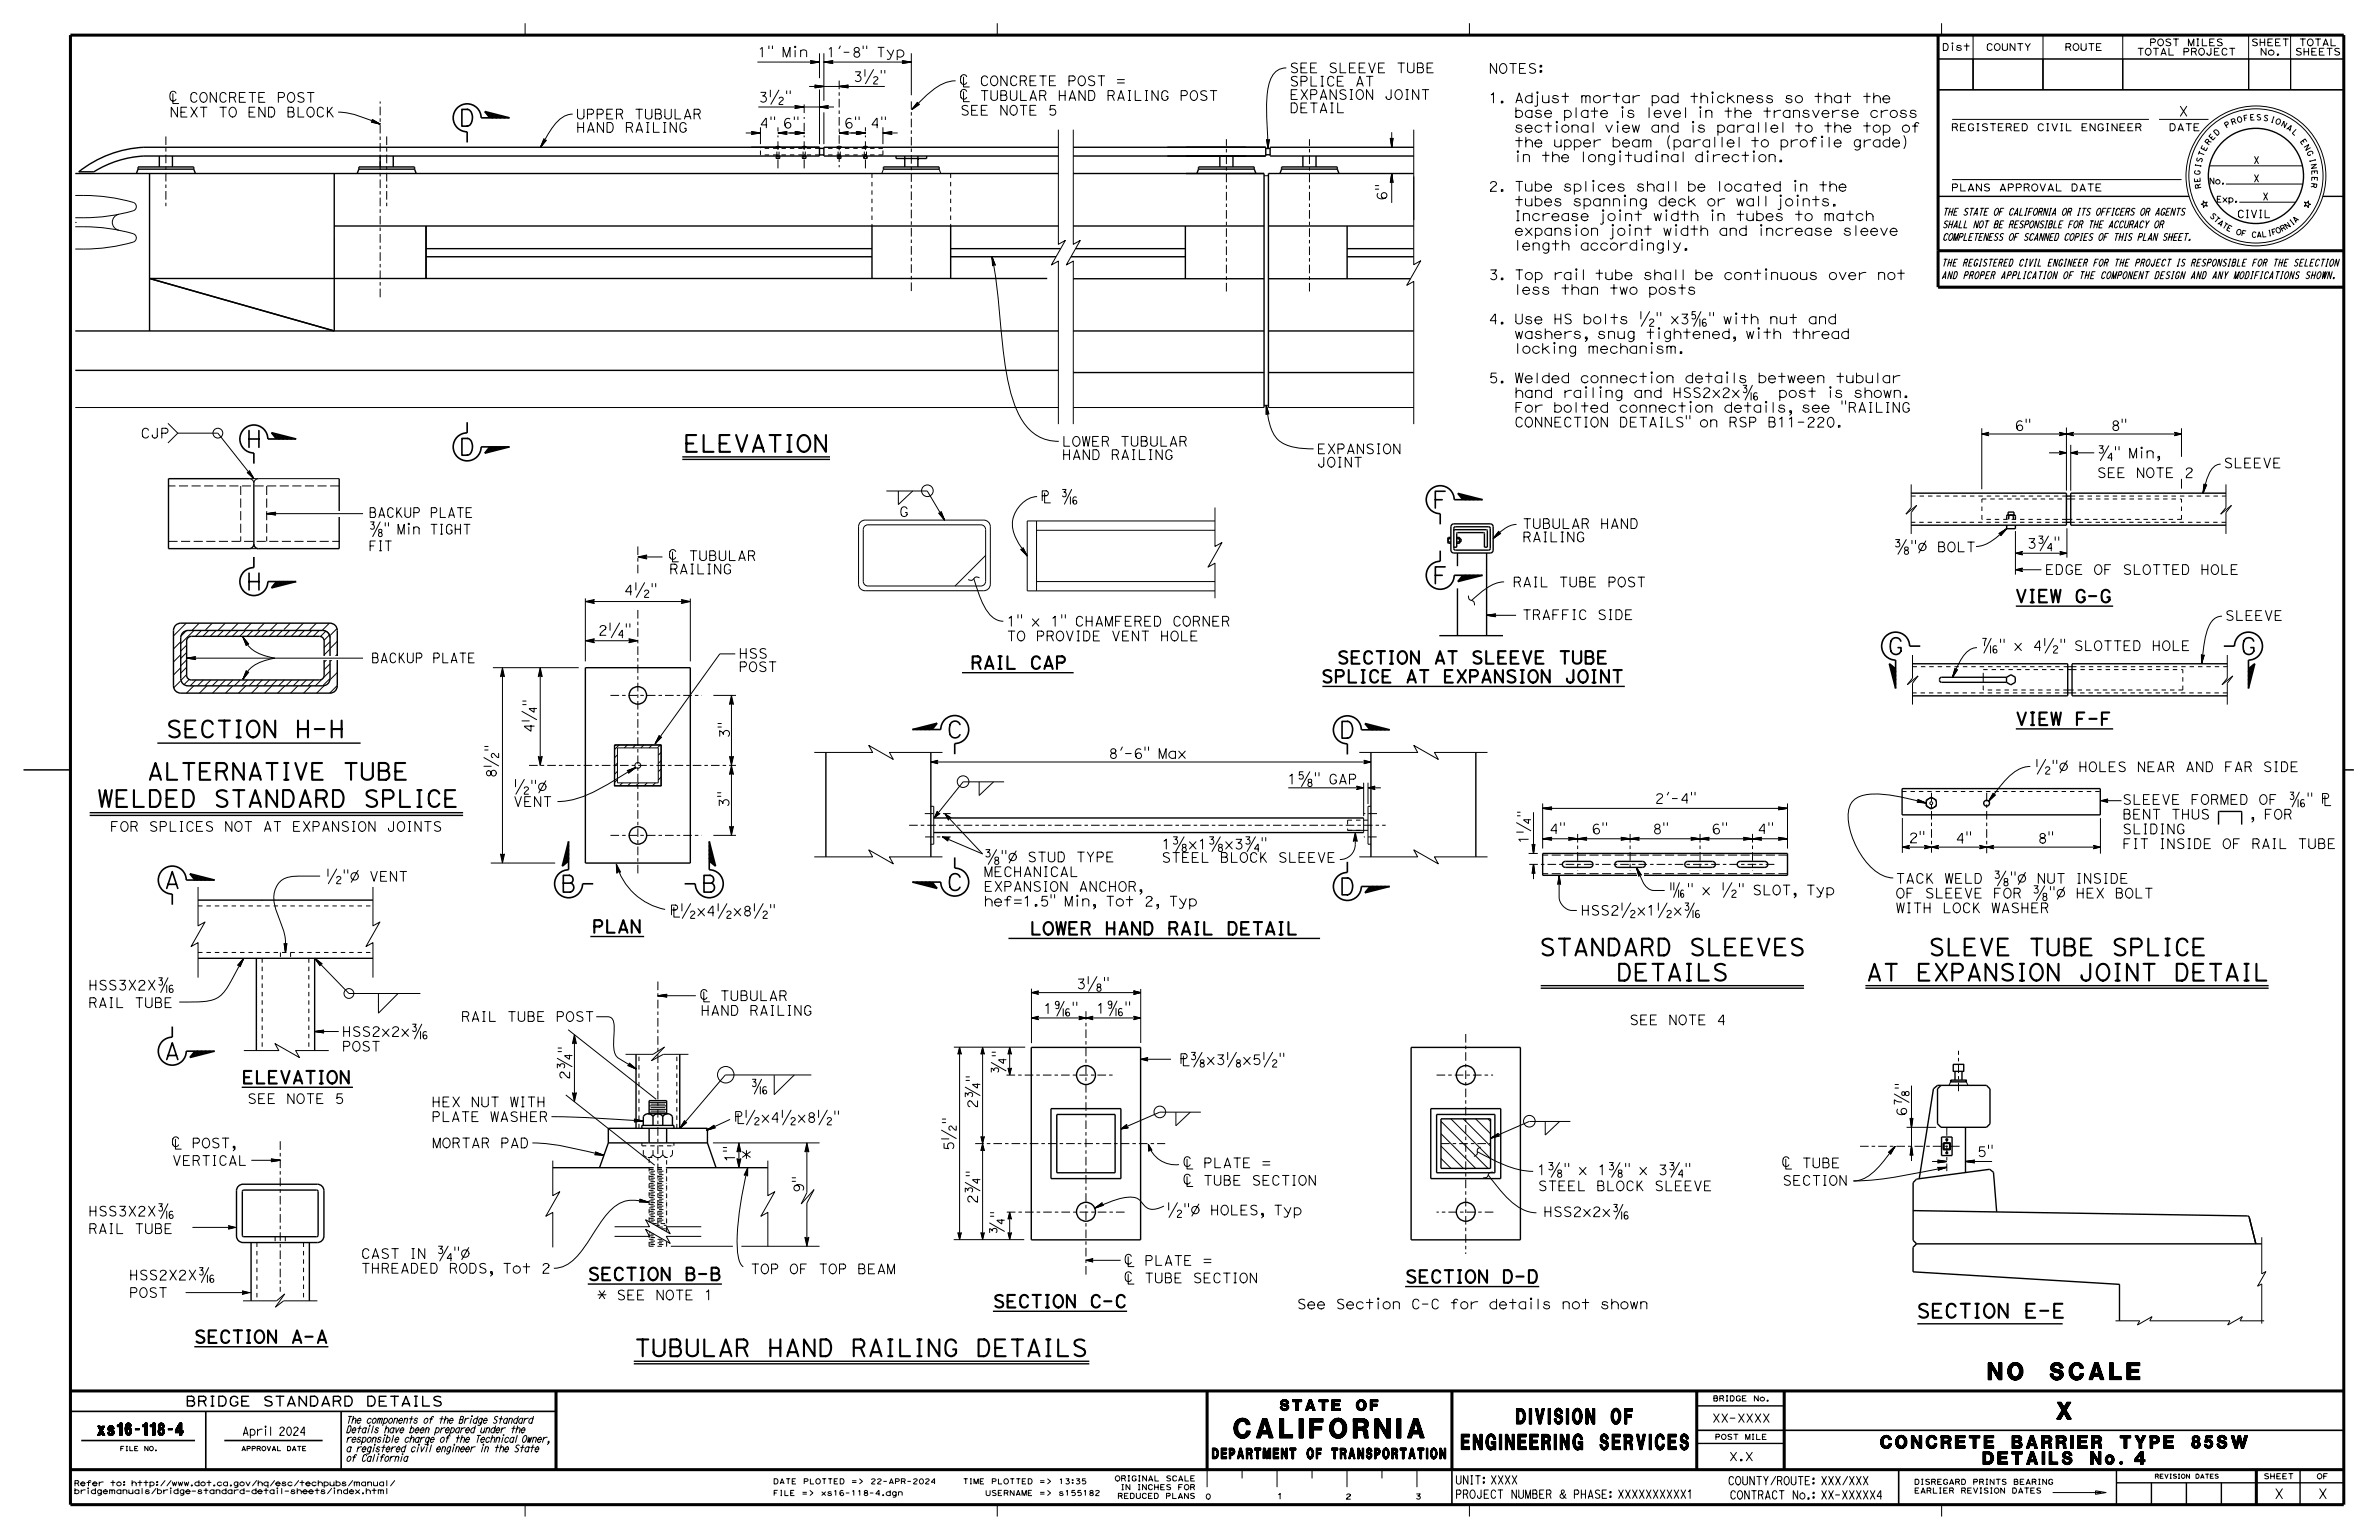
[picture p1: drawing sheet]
<svg xmlns="http://www.w3.org/2000/svg" width="432mm" height="279mm" viewBox="0 0 432 279" stroke-linecap="round" stroke-linejoin="round" font-family="sans-serif">
<defs><g id="words">
<text font-size="3.5" x="224" y="260.9">CALIFORNIA</text>
<g font-size="3">
<text x="83.3" y="22.9">D</text>
<text x="44.6" y="81.2">H</text>
<text x="83.3" y="82.6">D</text>
<text x="124" y="82">ELEVATION</text>
<text x="260" y="92.2">F</text>
<text x="44.6" y="107">H</text>
<text x="260" y="105.9">F</text>
<text x="342.5" y="118.7">G</text>
<text x="406.6" y="118.7">G</text>
<text x="30.1" y="133.8">SECTION H-H</text>
<text x="171.8" y="133.9">C</text>
<text x="243" y="133.9">D</text>
<text x="26.7" y="141.5">ALTERNATIVE TUBE</text>
<text x="17.6" y="146.4">WELDED STANDARD SPLICE</text>
<text x="29.7" y="161.2">A</text>
<text x="101.7" y="161.9">B</text>
<text x="127.2" y="161.9">B</text>
<text x="171.8" y="161.6">C</text>
<text x="243.1" y="162.3">D</text>
<text x="279.4" y="173.3">STANDARD SLEEVES</text>
<text x="350" y="173.3">SLEVE TUBE SPLICE</text>
<text x="293.3" y="177.9">DETAILS</text>
<text x="338.7" y="177.9">AT EXPANSION JOINT DETAIL</text>
<text x="29.7" y="192.2">A</text>
<text x="115.1" y="246.1">TUBULAR HAND RAILING DETAILS</text>
<text x="360.9" y="250.3">NO SCALE</text>
<text x="373.3" y="257.5">X</text>
</g>
<g font-size="2.8">
<text x="265.2" y="263">ENGINEERING SERVICES</text>
<text x="275.2" y="258.3">DIVISION OF</text>
</g>
<text font-size="2.5" x="347.9" y="239.1">SECTION E-E</text>
<g font-size="2.3">
<text x="365.7" y="109.3">VIEW G-G</text>
<text x="176.1" y="121.4">RAIL CAP</text>
<text x="239.8" y="123.8">SPLICE AT EXPANSION JOINT</text>
<text x="242.7" y="120.4">SECTION AT SLEEVE TUBE</text>
<text x="365.8" y="131.6">VIEW F-F</text>
<text x="107.4" y="169.2">PLAN</text>
<text x="186.9" y="169.6">LOWER HAND RAIL DETAIL</text>
<text x="43.9" y="196.6">ELEVATION</text>
<text x="106.7" y="232.3">SECTION B-B</text>
<text x="255" y="232.7">SECTION D-D</text>
<text x="180.2" y="237.2">SECTION C-C</text>
<text x="35.2" y="243.7">SECTION A-A</text>
<text x="341.3" y="262.8">CONCRETE BARRIER TYPE 85SW</text>
<text x="359.9" y="265.7">DETAILS No. 4</text>
</g>
<text font-size="2.2" x="17.7" y="260.4">xs16-118-4</text>
<g font-size="1.9">
<text x="232.3" y="255.9">STATE OF</text>
<text x="220" y="264.7">DEPARTMENT OF TRANSPORTATION</text>
</g>
<g font-size="1.8">
<text x="154.8" y="14.8">3½&quot;</text>
<text x="234" y="15.6">SPLICE AT</text>
<text x="234" y="13.2">SEE SLEEVE TUBE</text>
<text x="270.2" y="13.3">NOTES:</text>
<text x="30.8" y="21.2">NEXT TO END BLOCK</text>
<text x="104.5" y="21.6">UPPER TUBULAR</text>
<text x="137.6" y="18.5">3½&quot;</text>
<text x="142.1" y="23.2">6&quot;</text>
<text x="153.2" y="23.2">6&quot;</text>
<text x="174.3" y="20.9">SEE NOTE 5</text>
<text x="234" y="20.5">DETAIL</text>
<text x="234" y="18">EXPANSION JOINT</text>
<text x="270.2" y="18.7">1. Adjust mortar pad thickness so that the</text>
<text x="274.8" y="21.3">base plate is level in the transverse cross</text>
<text x="395.4" y="21.1">X</text>
<text x="104.5" y="24">HAND RAILING</text>
<text x="274.8" y="29.3">in the longitudinal direction.</text>
<text x="274.8" y="26.7">the upper beam (parallel to profile grade)</text>
<text x="274.8" y="24">sectional view and is parallel to the top of</text>
<text x="270.2" y="34.7">2. Tube splices shall be located in the</text>
<text x="251.7" y="36.4" transform="rotate(-90 251.7 36.4)">6&quot;</text>
<text x="274.8" y="40">Increase joint width in tubes to match</text>
<text x="274.8" y="37.4">tubes spanning deck or wall joints.</text>
<text x="274.8" y="45.4">length accordingly.</text>
<text x="274.8" y="42.7">expansion joint width and increase sleeve</text>
<text x="270.2" y="50.7">3. Top rail tube shall be continuous over not</text>
<text x="274.8" y="53.4">less than two posts</text>
<text x="270.2" y="58.8">4. Use HS bolts ½&quot; x3?&quot; with nut and</text>
<text x="274.8" y="64.1">locking mechanism.</text>
<text x="274.8" y="61.4">washers, snug tightened, with thread</text>
<text x="270.2" y="69.5">5. Welded connection details between tubular</text>
<text x="274.8" y="77.5">CONNECTION DETAILS&quot; on RSP B11-220.</text>
<text x="274.8" y="74.8">For bolted connection details, see &quot;RAILING</text>
<text x="274.8" y="72.1">hand railing and HSS2x2x? post is shown.</text>
<text x="25.5" y="79.5">CJP</text>
<text x="192.7" y="83.4">HAND RAILING</text>
<text x="192.7" y="81">LOWER TUBULAR</text>
<text x="239" y="82.3">EXPANSION</text>
<text x="365.7" y="78.1">6&quot;</text>
<text x="380.6" y="83.1">¾&quot; Min,</text>
<text x="383.1" y="78.1">8&quot;</text>
<text x="239" y="84.7">JOINT</text>
<text x="380.6" y="86.7">SEE NOTE 2</text>
<text x="403.6" y="84.9">SLEEVE</text>
<text x="66.9" y="93.9">BACKUP PLATE</text>
<text x="163.2" y="93.7">G</text>
<text x="188.9" y="91">Â ?</text>
<text x="276.3" y="95.9">TUBULAR HAND</text>
<text x="66.9" y="99.9">FIT</text>
<text x="66.9" y="96.9">?&quot; Min TIGHT</text>
<text x="276.3" y="98.3">RAILING</text>
<text x="343.7" y="100.1">?&quot;Ø BOLT</text>
<text x="367.9" y="99.5">3¾&quot;</text>
<text x="121.5" y="104.1">RAILING</text>
<text x="274.5" y="106.5">RAIL TUBE POST</text>
<text x="371.2" y="104.2">EDGE OF SLOTTED HOLE</text>
<text x="182.7" y="113.6">1&quot; x 1&quot; CHAMFERED CORNER</text>
<text x="276.3" y="112.4">TRAFFIC SIDE</text>
<text x="403.8" y="112.6">SLEEVE</text>
<text x="108.6" y="115.2">2¼&quot;</text>
<text x="134" y="119.4">HSS</text>
<text x="182.7" y="116.3">TO PROVIDE VENT HOLE</text>
<text x="359.4" y="118">?&quot; x 4½&quot; SLOTTED HOLE</text>
<text x="67.3" y="120.3">BACKUP PLATE</text>
<text x="134" y="121.9">POST</text>
<text x="132.4" y="134" transform="rotate(-90 132.4 134)">3&quot;</text>
<text x="201.2" y="137.6">8'-6&quot; Max</text>
<text x="90.1" y="141.2" transform="rotate(-90 90.1 141.2)">8½</text>
<text x="233.6" y="142.2">1?&quot; GAP</text>
<text x="369.3" y="140">½&quot;Ø HOLES NEAR AND FAR SIDE</text>
<text x="93.2" y="146.3">VENT</text>
<text x="132.3" y="146.5" transform="rotate(-90 132.3 146.5)">3&quot;</text>
<text x="300.3" y="145.8">2'-4&quot;</text>
<text x="385.2" y="148.6">BENT THUS</text>
<text x="385.2" y="145.9">SLEEVE FORMED OF ?&quot; Â</text>
<text x="408.3" y="148.6">, FOR</text>
<text x="19.9" y="150.8">FOR SPLICES NOT AT EXPANSION JOINTS</text>
<text x="210.8" y="154">1?x1?x3¾&quot;</text>
<text x="277.4" y="153.2" transform="rotate(-90 277.4 153.2)">1‚</text>
<text x="288.9" y="151.3">6&quot;</text>
<text x="299.9" y="151.3">8&quot;</text>
<text x="310.6" y="151.3">6&quot;</text>
<text x="346.4" y="152.9">2&quot;</text>
<text x="369.8" y="153">8&quot;</text>
<text x="385.2" y="154">FIT INSIDE OF RAIL TUBE</text>
<text x="385.2" y="151.3">SLIDING</text>
<text x="59.1" y="159.9">½&quot;Ø VENT</text>
<text x="178.5" y="161.7">EXPANSION ANCHOR,</text>
<text x="178.5" y="159">MECHANICAL</text>
<text x="178.5" y="156.4">?&quot;Ø STUD TYPE</text>
<text x="210.8" y="156.5">STEEL BLOCK SLEEVE</text>
<text x="344" y="160.3">TACK WELD ?&quot;Ø NUT INSIDE</text>
<text x="178.5" y="164.4">hef=1.5&quot; Min, Tot 2, Typ</text>
<text x="286.9" y="166">HSS2½x1½x?</text>
<text x="302.8" y="162.4">?&quot; x ½&quot; SLOT, Typ</text>
<text x="344" y="165.6">WITH LOCK WASHER</text>
<text x="344" y="162.9">OF SLEEVE FOR ?&quot;Ø HEX BOLT</text>
<text x="16" y="179.6">HSS3X2X?</text>
<text x="195.3" y="179.4">3?&quot;</text>
<text x="16" y="182.8">RAIL TUBE</text>
<text x="83.6" y="185.3">RAIL TUBE POST</text>
<text x="127.1" y="184.2">HAND RAILING</text>
<text x="189.3" y="183.9">1?&quot;</text>
<text x="198.9" y="183.8">1?&quot;</text>
<text x="295.7" y="185.9">SEE NOTE 4</text>
<text x="62" y="190.7">POST</text>
<text x="62" y="188">HSS2x2x?</text>
<text x="103.4" y="195.9" transform="rotate(-90 103.4 195.9)">2¾</text>
<text x="214.1" y="193.1">Â?x3?x5½&quot;</text>
<text x="44.9" y="200.2">SEE NOTE 5</text>
<text x="78.3" y="203.5">PLATE WASHER</text>
<text x="78.3" y="200.8">HEX NUT WITH</text>
<text x="177.4" y="201.1" transform="rotate(-90 177.4 201.1)">2¾</text>
<text x="346.1" y="202.5" transform="rotate(-90 346.1 202.5)">6?</text>
<text x="78.4" y="208.3">MORTAR PAD</text>
<text x="173.1" y="208.8" transform="rotate(-90 173.1 208.8)">5½</text>
<text x="358.8" y="209.8">5&quot;</text>
<text x="31.2" y="211.4">VERTICAL</text>
<text x="133.4" y="210.9" transform="rotate(-90 133.4 210.9)">1&quot;</text>
<text x="136.4" y="210.4" transform="rotate(-90 136.4 210.4)">*</text>
<text x="279" y="213.1">1?&quot; x 1?&quot; x 3¾&quot;</text>
<text x="323.5" y="215">SECTION</text>
<text x="16" y="220.6">HSS3X2X?</text>
<text x="145.9" y="216.4" transform="rotate(-90 145.9 216.4)">9&quot;</text>
<text x="177.4" y="218.4" transform="rotate(-90 177.4 218.4)">2¾</text>
<text x="211.7" y="220.4">½&quot;Ø HOLES, Typ</text>
<text x="279.1" y="216">STEEL BLOCK SLEEVE</text>
<text x="280.1" y="220.7">HSS2x2x?</text>
<text x="16" y="223.8">RAIL TUBE</text>
<text x="23.4" y="232.2">HSS2X2X?</text>
<text x="65.5" y="231">THREADED RODS, Tot 2</text>
<text x="65.5" y="228.3">CAST IN ¾&quot;Ø</text>
<text x="136.2" y="231.1">TOP OF TOP BEAM</text>
<text x="23.4" y="235.4">POST</text>
<text x="108.4" y="235.8">* SEE NOTE 1</text>
<text x="235.4" y="237.5">See Section C-C for details not shown</text>
<text x="33.6" y="255.1">BRIDGE STANDARD DETAILS</text>
<text x="412.8" y="271.9">X</text>
<text x="420.7" y="271.9">X</text>
</g>
<g font-size="1.5">
<text x="44" y="260.4">April 2024</text>
<text x="310.7" y="258">XX-XXXX</text>
<text x="264.1" y="269.3">UNIT: XXXX</text>
<text x="313.6" y="269.4">COUNTY/ROUTE: XXX/XXX</text>
<text x="313.8" y="265">X.X</text>
<text x="264.1" y="271.8">PROJECT NUMBER &amp; PHASE: XXXXXXXXXX1</text>
<text x="313.9" y="272">CONTRACT No.: XX-XXXXX4</text>
</g>
<text font-size="1.4" x="406" y="39.5">CIVIL</text>
<g font-size="1.3">
<text x="354.1" y="23.7">REGISTERED CIVIL ENGINEER</text>
<text x="393.6" y="23.7">DATE</text>
<text x="409" y="29.7">X</text>
<text x="354.1" y="34.7">PLANS APPROVAL DATE</text>
<text x="409" y="33">X</text>
<text x="352.5" y="41.3">SHALL NOT BE RESPONSIBLE FOR THE ACCURACY OR</text>
<text x="352.5" y="39.1">THE STATE OF CALIFORNIA OR ITS OFFICERS OR AGENTS</text>
<text x="410.7" y="36.3">X</text>
<text x="352.5" y="43.6">COMPLETENESS OF SCANNED COPIES OF THIS PLAN SHEET.</text>
<text x="352.4" y="50.6">AND PROPER APPLICATION OF THE COMPONENT DESIGN AND ANY MODIFICATIONS SHOWN.</text>
<text x="352.4" y="48.3">THE REGISTERED CIVIL ENGINEER FOR THE PROJECT IS RESPONSIBLE FOR THE SELECTION</text>
<text x="62.8" y="263.4">a registered civil engineer in the State</text>
<text x="62.8" y="261.7">responsible charge of the Technical Owner,</text>
<text x="62.8" y="260">Details have been prepared under the</text>
<text x="62.8" y="258.2">The components of the Bridge Standard</text>
<text x="62.8" y="265.1">of California</text>
</g>
<g font-size="1.2">
<text x="352.5" y="9.2">Dist</text>
<text x="360.4" y="9.2">COUNTY</text>
<text x="374.7" y="9.2">ROUTE</text>
<text x="387.8" y="10">TOTAL PROJECT</text>
<text x="390.1" y="8.3">POST MILES</text>
<text x="408.6" y="8.3">SHEET</text>
<text x="410.2" y="10">No.</text>
<text x="416.5" y="10">SHEETS</text>
<text x="417.3" y="8.3">TOTAL</text>
</g>
<g font-size="1.1">
<text x="400.9" y="33.4">No.</text>
<text x="402.3" y="36.7">Exp.</text>
</g>
<g font-size="1">
<text x="404.1" y="23.3" transform="rotate(-31 404.1 23.3)">P</text>
<text x="405.1" y="22.7" transform="rotate(-20 405.1 22.7)">R</text>
<text x="406.1" y="22.3" transform="rotate(-15 406.1 22.3)">O</text>
<text x="407.3" y="22" transform="rotate(-10 407.3 22)">F</text>
<text x="408.4" y="21.8" transform="rotate(-4 408.4 21.8)">E</text>
<text x="409.5" y="21.8" transform="rotate(1 409.5 21.8)">S</text>
<text x="410.7" y="21.8" transform="rotate(12 410.7 21.8)">S</text>
<text x="412" y="22.1" transform="rotate(17 412 22.1)">I</text>
<text x="412.9" y="22.3" transform="rotate(22 412.9 22.3)">O</text>
<text x="413.9" y="22.8" transform="rotate(28 413.9 22.8)">N</text>
<text x="414.9" y="23.3" transform="rotate(33 414.9 23.3)">A</text>
<text x="399.6" y="29.6" transform="rotate(-74 399.6 29.6)">S</text>
<text x="399.9" y="28.5" transform="rotate(-69 399.9 28.5)">T</text>
<text x="400.3" y="27.5" transform="rotate(-63 400.3 27.5)">E</text>
<text x="400.9" y="26.4" transform="rotate(-53 400.9 26.4)">R</text>
<text x="401.5" y="25.5" transform="rotate(-47 401.5 25.5)">E</text>
<text x="402.3" y="24.7" transform="rotate(-42 402.3 24.7)">D</text>
<text x="415.9" y="24" transform="rotate(44 415.9 24)">L</text>
<text x="417.4" y="25.6" transform="rotate(55 417.4 25.6)">E</text>
<text x="418.1" y="26.6" transform="rotate(60 418.1 26.6)">N</text>
<text x="418.6" y="27.6" transform="rotate(65 418.6 27.6)">G</text>
<text x="419.2" y="28.9" transform="rotate(76 419.2 28.9)">I</text>
<text x="419.4" y="29.8" transform="rotate(81 419.4 29.8)">N</text>
<text x="399.3" y="31.8" transform="rotate(-85 399.3 31.8)">G</text>
<text x="399.4" y="33.1" transform="rotate(-96 399.4 33.1)">E</text>
<text x="399.4" y="30.5" transform="rotate(-79 399.4 30.5)">I</text>
<text x="399.6" y="34.2" transform="rotate(-101 399.6 34.2)">R</text>
<text x="419.5" y="33.1" transform="rotate(98 419.5 33.1)">R</text>
<text x="419.6" y="30.9" transform="rotate(87 419.6 30.9)">E</text>
<text x="419.6" y="32" transform="rotate(92 419.6 32)">E</text>
<text x="401" y="39.2" transform="rotate(46 401 39.2)">S</text>
<text x="401.7" y="39.9" transform="rotate(41 401.7 39.9)">T</text>
<text x="402.4" y="40.6" transform="rotate(37 402.4 40.6)">A</text>
<text x="403.2" y="41.1" transform="rotate(32 403.2 41.1)">T</text>
<text x="404" y="41.7" transform="rotate(27 404 41.7)">E</text>
<text x="415" y="41.6" transform="rotate(-34 415 41.6)">N</text>
<text x="416" y="40.9" transform="rotate(-38 416 40.9)">I</text>
<text x="416.6" y="40.5" transform="rotate(-43 416.6 40.5)">A</text>
<text x="405.7" y="42.4" transform="rotate(18 405.7 42.4)">O</text>
<text x="406.7" y="42.7" transform="rotate(13 406.7 42.7)">F</text>
<text x="408.6" y="43" transform="rotate(4 408.6 43)">C</text>
<text x="409.6" y="43.1" transform="rotate(-1 409.6 43.1)">A</text>
<text x="410.5" y="43" transform="rotate(-6 410.5 43)">L</text>
<text x="411.7" y="42.9" transform="rotate(-10 411.7 42.9)">I</text>
<text x="412.4" y="42.7" transform="rotate(-15 412.4 42.7)">F</text>
<text x="413.3" y="42.4" transform="rotate(-24 413.3 42.4)">O</text>
<text x="414.2" y="42.1" transform="rotate(-29 414.2 42.1)">R</text>
<text x="310.9" y="254.2">BRIDGE No.</text>
<text x="311.2" y="261.2">POST MILE</text>
<text x="13.4" y="269.6">Refer to: http://www.dot.ca.gov/hq/esc/techpubs/manual/</text>
<text x="140.3" y="269.2">DATE PLOTTED =&gt;</text>
<text x="158" y="269.2">22-APR-2024</text>
<text x="174.7" y="269.2">TIME PLOTTED =&gt;</text>
<text x="192.1" y="269.2">13:35</text>
<text x="202.3" y="268.7">ORIGINAL SCALE</text>
<text x="347.4" y="269.3">DISREGARD PRINTS BEARING</text>
<text x="410.8" y="268.3">SHEET</text>
<text x="420.5" y="268.3">OF</text>
<text x="13.4" y="271">bridgemanuals/bridge-standard-detail-sheets/index.html</text>
<text x="140.3" y="271.3">FILE =&gt;</text>
<text x="149" y="271.3">xs16-118-4.dgn</text>
<text x="178.8" y="271.3">USERNAME =&gt;</text>
<text x="192.1" y="271.3">s155182</text>
<text x="202.8" y="271.9">REDUCED PLANS</text>
<text x="203.4" y="270.3">IN INCHES FOR</text>
<text x="218.8" y="272">0</text>
<text x="231.8" y="271.9">1</text>
<text x="244.2" y="272">2</text>
<text x="256.9" y="272">3</text>
<text x="347.4" y="270.9">EARLIER REVISION DATES</text>
</g>
<g font-size=".8">
<text x="21.8" y="263.2">FILE NO.</text>
<text x="43.8" y="263.2">APPROVAL DATE</text>
<text x="391.1" y="268.2">REVISION DATES</text>
</g>
</g></defs>
<g fill="none" stroke="#000" stroke-width=".18">
<path d="M95.3 4.2v2.2M137.5 11.3h11.2M137.6 19.4h13.8M137.9 8.9l.5-.3v1.8M139.6 8.3v.6M140.2 8.3v.6M142.1 10.4v-1.8l.7 1.8 .6-1.8v1.8M144.3 19.2l1.6 .2M144.3 9.1v1.3M144.3 19.3l1.6 .1M144.3 19.3v.3M144.3 19.3l-.1-.2 1.7 .3"/>
<path d="M144.4 19.3l1.5 .1M145.3 9.4a.6 .6 0 0 1 .6-.4 .6 .6 0 0 1 .5 .4M145.3 9.1v1.3M145.9 19.4l-1.5 .1M145.9 19.4l-1.6 .2M145.9 19.4l-1.7 .3 .1-.1M146.4 9.4v1M146.9 15.7h13.7M147.1 11.1l1.6 .2M147.2 11.1l1.5 .2M147.2 11.1l-.1-.1 1.6 .3M147.2 11.1v.3"/>
<path d="M147.2 11.2l1.5 .1M147.9 15.5l1.6 .2M147.9 15.5v.3M147.9 15.5v-.1l1.6 .3M148 15.6l1.5 .1M148.7 19.4l1.6 .2M148.7 19.4l1.5 .1M148.7 19.4l1.7 .3-.1-.1M148.7 11.3h-1.5M148.7 11.3l-1.6 .2 .1-.1M148.7 11.3l-1.6 .2M148.7 9.7v4.5"/>
<path d="M148.7 16.2v10M148.7 11.3l-1.5 .1M149.5 15.7l-1.5 .1M149.5 15.7l-1.6 .1M149.5 15.7l-1.6 .2M149.5 15.7l-1.6 .3v-.2M149.5 11.3h15.9M149.5 11.3l1.7 .2-.1-.1M149.5 11.3l1.6 .1M149.5 11.3h1.6M149.5 9.7v8.6M149.5 11.3l1.7 .2"/>
<path d="M150.2 19.3l-1.5 .1M150.3 19.3l-1.6 .1M150.3 19.3l.1-.2-1.7 .3M150.3 19.3v.3M150.3 19.2l-1.6 .2M150.5 8.9l.4-.3v1.8M151.1 11.2l-1.6 .1M151.1 11.1v.3M151.1 11.1l.1-.1-1.7 .3M151.1 11.1l-1.6 .2M151.2 11.1l-1.7 .2M152.3 15.7l1.6 .1"/>
<path d="M152.3 15.7l1.7 .3-.1-.2M152.3 15.7l1.6 .2M152.5 8.3l-.2 .6M153.1 9.5h1M153.9 15.6l-1.6 .1M153.9 15.5l-1.6 .2M153.9 15.5l.1-.1-1.7 .3M153.9 15.5v.3M156.7 8.3v.6M157.3 8.3v.6M159.3 8.6h1.2M159.9 8.6v1.8"/>
<path d="M161 9l.8 1.1M162.2 9l-.6 1.6-.3 .2-.3-.1M162.8 9.2a.7 .7 0 0 1 1 0 .7 .7 0 0 1 0 1 .7 .7 0 0 1-1 0M162.8 9.1v1.8M163.8 11.1l1.6 .2M163.8 11.1l-.1-.1 1.7 .3M163.8 11.1v.3M163.9 11.2l1.5 .1M165.4 11.3l-1.6 .1M165.4 11.3h-1.5M165.4 11.3l-1.7 .2 .1-.1M165.4 11.3l-1.6 .2"/>
<path d="M181 4.2v2.2M233.5 12.3a2.94 2.94 0 0 0-2.9 2 19.2 19.2 0 0 0-.7 7.6l.2 5M266.7 4.2v2.2M351.8 10.7h6.3v5.6h-6.3zM351.8 10.7h73.6M352.4 4.2v2.2M358.1 10.7h12.7v5.6h-12.7zM358.1 6.4v9.9M370.8 6.4v9.9M370.8 10.7h14.5v5.6h-14.5zM385.3 10.7h22.8v5.6h-22.8zM385.3 6.4v9.9"/>
<path d="M408.1 6.4v9.9M408.1 10.7h7.7v5.6h-7.7zM415.8 6.4v9.9M415.8 10.7h9.6v5.6h-9.6zM98.8 25.2l-.7 1.5M98.8 25.3l-.7 1.4M98.8 25.3l-.1-.2-.6 1.6M98.8 25.3l.1 .1M98.8 25.4l-.7 1.3M98.9 25.4h.3l-1.1 1.3M98.9 25.4l-.8 1.3M99 25.4l-.9 1.3"/>
<path d="M99.1 25.4l-1 1.3M103.9 20.7a5.2 5.2 0 0 0-3.9 2.9l-1.9 3.1M135.4 24.1h2.6M136.4 23.9l1.6 .2M136.4 24v-.2l1.6 .3M136.4 24v.3M136.4 24l1.6 .1M136.5 24.1h1.5M138 24.1l-1.5 .1M138 24.1l-1.6 .2M138 24.1l-1.6 .3v-.1M138 23.1v3.1"/>
<path d="M139.2 22.7h-1l.8-1.2h.1v1.7M139.9 21.1v.7M140.6 21.1v.7M141.2 24.1l1.6 .2M141.2 24.1h4.8M141.2 24.1l1.5 .1M141.2 24.1l1.7 .3-.1-.1M142.7 24.1h-1.5M142.8 24l-1.6 .1M142.8 24l.1-.2-1.7 .3M142.8 24v.3M142.8 23.9l-1.6 .2"/>
<path d="M144.3 23.9l1.7 .2M144.4 24v.3M144.4 24l-.1-.2 1.7 .3M144.4 24l1.6 .1M144.4 24.1h1.6M146 24.1l-1.6 .1M146 24.1l-1.6 .2M146 24.1l-1.7 .2M146 24.1l-1.7 .3 .1-.1M149.5 20.4v5.8M152.3 24.1h4.8M152.3 24.1l1.6 .1"/>
<path d="M152.3 24.1l1.6 .2M152.3 24.1l1.7 .3-.1-.1M153.9 24.1h-1.6M153.9 24l-1.6 .1M153.9 24l.1-.2-1.7 .3M153.9 24v.3M153.9 23.9l-1.6 .2M155.4 23.9l1.7 .2M155.5 24l1.6 .1M155.5 24v.3M155.5 24l-.1-.2 1.7 .3M155.5 24.1h1.6"/>
<path d="M157.1 24.1l-1.6 .1M157.1 24.1l-1.7 .2M157.1 24.1l-1.7 .3 .1-.1M157.1 24.1l-1.6 .2M159.3 22.7h-1l.8-1.2h.1v1.7M160.1 21.1v.7M160.3 24.1l1.6 .3M160.3 24.1l1.6 .2M160.3 24.1h2.6M160.3 24.1l1.5 .2M160.3 24.1l1.5 .1M160.3 23.1v3.1"/>
<path d="M160.7 21.1v.7M161.8 24.1h-1.5M161.8 24v.3M161.8 24.3l.1 .1M161.8 24l.1-.2-1.6 .3M161.8 24l-1.5 .1M161.9 23.9l-1.6 .2M229.9 25.3l.2 1.6M230 25.4l.1 1.5M230 25.4l-.1-.1 .2 1.6M230 25.4h.1M230.1 25.4v1.5"/>
<path d="M230.2 25.4l-.1 1.5M230.3 25.4l-.2 1.5M230.3 25.4h-.2M230.3 25.4l.1-.1-.3 1.6M230.4 25.3l-.3 1.6M252.4 25.1l.2 1.6M252.5 25.1h.2M252.5 33.1h.2M252.5 25.1l-.2-.1 .3 1.7M252.5 25.1l.1 1.6M252.5 25.2l.1 1.5M252.6 31.5l.1 1.6"/>
<path d="M252.6 31.5l-.3 1.7 .2-.1M252.6 24v2.7M252.6 31.5v5.3M252.6 31.5l.3 1.7-.2-.1M252.6 31.5l-.1 1.6M252.6 31.5l-.1 1.5M252.6 31.5l.2 1.6M252.6 31.5l.1 1.5M252.6 31.5l-.2 1.6M252.7 25.2l-.1 1.5M252.7 25.1l.2-.1-.3 1.7M252.7 25.1l-.1 1.6"/>
<path d="M252.8 25.1l-.2 1.6M354.3 32.6h41.7M354.3 21.7h35.7M391.9 21.7h9M399.9 36.4l.3 .4 .4-.1-.2 .3 .2 .4-.4-.1-.3 .4v-.5l-.4-.1 .4-.2zM401 30.1h16.9M404 33.4h14M406.5 36.7h10.2M418.3 36.7l.4 .1 .3-.3v.4l.4 .2-.4 .1v.5l-.3-.4-.4 .1 .2-.4zM180 46.6l.2 1.7 .2-.3M180 46.6l.5 1.5M180 46.6a153.4 153.4 0 0 1 2 15.9l.2 2.1a32.8 32.8 0 0 0 2.8 10.9 7.7 7.7 0 0 0 7.2 4.6"/>
<path d="M180 46.6l.6 1.5M180 46.6l.3 1.5M180 46.6l.7 1.5-.3-.1M180 46.6l.3 1.6M180 46.6l.4 1.4M180 46.6l.2 1.6M39.5 78.6l6.6 8.2M229.8 73.5l.3 1.6M229.8 73.5v1.7M229.8 73.5v1.7l.2-.2M229.8 73.5l.4 2.6a5.8 5.8 0 0 0 3.1 4.6 13.2 13.2 0 0 0 5.1 .7M229.8 73.5l.5 1.6"/>
<path d="M229.8 73.5l.2 1.6M229.8 73.5l.1 1.6M229.8 73.5l.5 1.7-.1-.1M229.8 73.5l.4 1.6M229.8 73.5l.2 1.5M230 75l.2 .1M44.9 85.7l1.2 1.1M45 85.7h-.2l1.3 1.1M45 85.7l1.1 1.1M45.1 85.7l1 1.1M45.2 85.7l.9 1.1M45.2 85.7h-.2"/>
<path d="M45.2 85.6l.9 1.2M45.2 85.5l.9 1.3M45.2 85.5l.1-.1 .8 1.4M45.2 85.5v.2M45.2 85.4l.9 1.4M45.2 99.5h1.7M48.4 93.2l1.7 .3-.1-.2M48.4 93.2l1.6 .2M48.4 93.2h1.5M48.4 93.2l1.6 .1M48.4 93.2l1.5 .1M49.9 93.2l.1 .1"/>
<path d="M49.9 93.1l-1.5 .1M50 93.1l.1-.2-1.7 .3M50 93.1l-1.6 .1M50 93.1l-.1 .1M50 93l-1.6 .2M61.6 86.8h-16.4a.84 .84 0 0 1 .9 .9 .83 .83 0 0 1 .8-.9M156.1 94.8l.5-.4h.4h21.6a1.19 1.19 0 0 1 1.2 1.2v10.4a1.19 1.19 0 0 1-1.2 1.2h-21.6a1.19 1.19 0 0 1-1.2-1.2v-10.4zM160.9 89.1h7.4l3.1 5.3M165.7 89.1l-2.6 2.4v-2.4M170.4 93.1l1 1.3M170.5 93.1h-.1l1 1.3M170.5 93.1l.9 1.3"/>
<path d="M170.6 93.1l.8 1.3M170.7 93l.7 1.4M170.8 92.9l-.3 .2M170.8 92.9v-.1l.6 1.6M170.8 92.9l.6 1.5M178.9 96.1a.85 .85 0 0 0-.9-.9h-20.5a.85 .85 0 0 0-.8 .9v9.4a.85 .85 0 0 0 .8 .8h20.5a.85 .85 0 0 0 .9-.8M178.9 96.1v9.4M188.1 94.5v12.7M188.1 96.2h32.4M220.5 94.5h-34.1v12.7h34.1M272.1 96.4l-1.1 1.3M272.1 96.5v.2"/>
<path d="M272.1 96.5l-1.1 1.2M272.1 96.5v-.2l-1.1 1.4M272.1 96.6l-1.1 1.1M272.1 96.7l-1.1 1M272.1 96.7h.2M272.2 96.7l-1.2 1M272.3 96.7l-1.3 1M272.3 96.7l.1 .1-1.4 .9M272.4 96.7l-1.4 1M275.2 95.1a5.9 5.9 0 0 0-3.7 2.1l-.5 .5M346.9 87.9v4.2l-1 1.2 2-1.6-1 1.3v3.9M362.9 96.9h.2"/>
<path d="M363.1 96.9v.2M364.2 95.9l-1.1 1.2M364.2 95.9l-1.1 1.1M364.2 95.9l-1.1 1M364.2 95.9l-1.4 .9 .1 .1M364.2 95.9l-1.2 1.1a7 7 0 0 1-4.3 2.1M364.2 95.9l-1.1 1.3M364.2 95.9l-1.2 1M364.2 95.9l-1.3 1M364.2 95.9l-1.1 1.3v-.1M364.2 95.9l-1.4 .9M365.8 96.3v8"/>
<path d="M375.2 95.8v5.4M404 87.9v4.2l-.9 1.2 1.9-1.6-1 1.3v3.9M32.8 116.5l-1.3 1.2M32.8 118.8l-1.3 1.3M33.8 113.1l-2.3 2.3M33.8 114.4l-1 1M33.9 119.4l1.6 .3v-.2M33.9 119.4l1.6 .2M33.9 117.1l-1.1 1M33.9 119.7l-1.1 1.1M33.9 118.4l-1.1 1.1M33.9 119.4l1.6 .1"/>
<path d="M33.9 119.4l1.5 .1M35.2 114.4l-2.4 2.4M35.4 119.4h-1.5M35.4 119.4l.1 .1M35.4 119.3l-1.5 .1M35.5 119.3v-.2l-1.6 .3M35.5 119.3l-1.6 .1M35.5 119.3l-.1 .1M35.5 119.2l-1.6 .2M36.2 113.1l-1.4 1.3M36.5 114.4l-1 1.1M37.9 114.4l-1.1 1.1"/>
<path d="M38.5 113.1l-1.2 1.2M39.2 114.4l-1.1 1.1M40.6 114.4l-1.1 1.1M40.9 113.1l-1.3 1.2M41.9 114.4l-1.1 1.1M43.2 114.4l-1 1.1M43.3 113.1l-1.3 1.2M44.1 115.6l.6 1.6 .1-.2M44.1 115.6l.9 1.3M44.1 115.6l.8 1.3M44.1 115.6l1.1 1.3h-.3M44.1 115.6l.7 1.4"/>
<path d="M44.1 115.6l1 1.3M44.1 115.6l.6 1.5M44.1 115.6a5.9 5.9 0 0 0 4.6 3.6l1.2 .2a7.5 7.5 0 0 0-5.1 2.7l-.7 1.1M44.6 114.4l-1.1 1.1M44.9 116.9l-.1 .1M45.6 113.1l-1.2 1.2M45.9 114.4l-1.1 1.1M47.2 114.4l-1 1.1M48 113.1l-1.2 1.2M48.6 114.4l-1.1 1.1M49.9 114.4l-1.1 1.1M50.3 113.1l-1.3 1.3"/>
<path d="M51.2 114.4l-1 1.1M52.6 114.4l-1.1 1.1M52.7 113.1l-1.2 1.1M53.9 114.4l-1 1.1M55.1 113.1l-1.4 1.3M55.3 114.4l-1.1 1.1M56.6 114.4l-1.1 1.1M57.4 113.1l-1.2 1.2M57.9 114.4l-1 1.1M58.6 114.4a1.33 1.33 0 0 1 1.3 1.3M59.1 114.5l-.9 1M59.8 113.1l-1.3 1.2"/>
<path d="M59.8 115.2l-1 1M59.9 119.1l-1.1 1.1M59.9 117.8l-1.1 1M59.9 116.4l-1.1 1.1M61.2 114l-1.3 1.3M61.2 118.7l-1.2 1.3M61.2 116.4l-1.3 1.2M106.2 109.1h19.1M106.2 116.3h9.6M106.2 109.1l1.7-.3-.2 .3 .2 .4zM106.2 116.3l1.7-.4-.2 .4 .2 .3zM106.2 108.6v11.4"/>
<path d="M107.7 109.1h-.3l.3 .1M107.7 116.2l-.3 .1h.3M107.8 109l-.8 .1 .8 .2M107.8 116.1l-.8 .2 .8 .1M107.8 108.9l-1.2 .2 1.2 .3M107.8 116l-1.2 .3 1.2 .2M114.1 115.9l1.7 .4-1.7 .3 .2-.3zM114.2 116l1.2 .3-1.2 .2M114.2 116.1l.8 .2-.8 .1M114.3 116.2l.3 .1h-.3M115.8 101l1.6-.3-.2 .3 .2 .4zM115.8 101h4.4"/>
<path d="M117.2 101h-.3l.4 .1M117.3 100.9l-.8 .1 .8 .2M117.4 100.8l-1.2 .2 1.2 .3M123.6 108.8l1.7 .3-1.7 .4 .3-.4zM123.7 108.9l1.2 .2-1.2 .3M123.8 109l.7 .1-.7 .2M123.8 109.1h.4l-.4 .1M125.3 108.6v11.4M133.4 118.6h-2.8l-11.7 16.3M188.1 105.5h32.4M266.5 108.1a.88 .88 0 0 0 .9 1l.2 .7M269.8 111.6h5.4"/>
<path d="M269.8 111.6l1.6 .1M269.8 111.6l1.6 .2M269.8 111.6l1.7 .3-.1-.1M269.8 111.6l1.7 .2M269.8 111.6h1.5M271.3 111.6l.1 .2M271.4 111.6h-1.6M271.4 111.5l-1.6 .1M271.4 111.5l.1-.1-1.7 .2M271.4 111.5l-.1 .1M271.5 111.4l-1.7 .2M273 105.6a8.9 8.9 0 0 0-5.3 2.8l-.6 .5"/>
<path d="M347.1 118.8v4.2l-.9 1.2 1.9-1.6-1 1.3v3.9M358.8 117.5a4.4 4.4 0 0 0-3.3 3l-1.1 2.4M365.8 100.4l1.3-.4-.2 .4 .2 .3zM365.8 103.4l1.3-.4-.2 .4 .2 .3zM365.8 100.4h9.4M365.8 103.4h4.7M366 100.4l1-.3-.2 .3 .2 .2zM366 103.4l1-.3-.2 .3 .2 .2zM366.2 100.4l.7-.2-.1 .2 .1 .1zM366.2 103.4l.7-.2-.1 .2 .1 .1zM366.4 100.4l.4-.1v.2zM366.4 103.4l.4-.1v.2z"/>
<path d="M366.4 100.3l.3 .1h-.3M366.4 103.3l.3 .1h-.3M373.9 100l1.3 .4-1.3 .3 .2-.3zM374 100.1l.9 .3-.9 .2 .1-.2zM374.1 100.2l.6 .2-.6 .1 .1-.1zM374.2 100.3l.4 .1-.4 .1zM374.6 100.3l-.3 .1h.3M399.6 118.8v1.6M399.7 118.8l-.1 1.6M399.8 118.9l-.2 1.5M399.8 118.9l-.2-.2v1.7M399.9 118.9l-.3 1.5"/>
<path d="M400 118.9h-.2M400 118.9l.1-.1-.5 1.6M400 118.9l-.4 1.5M400 118.8l-.4 1.6M403.3 111.8a2.63 2.63 0 0 0-2.4 1.8 24.3 24.3 0 0 0-1.3 6.8M404.3 118.8v4.2l-1 1.2 2-1.6-1 1.3v3.9M4.3 139.7h8.5M32.7 121.2l-1.2 1.3M32.8 123.6l-1.3 1.2M33.9 122.4l-1.1 1M33.9 121.1l-1.1 1M34.3 123.3l-.9 .9"/>
<path d="M35.2 124.5l-1.4 1.3M35.6 123.4l-1.1 1M36.9 123.4l-1.1 1M37.5 124.4l-1.3 1.4M38.3 123.4l-1.1 1M39.6 123.4l-1.1 1M39.9 124.4l-1.3 1.4M40.9 123.4l-1 1M42.2 124.5l-1.3 1.3M42.3 123.4l-1.1 1M43.6 123.4l-1.1 1M44.7 124.4l-1.4 1.4"/>
<path d="M44.7 121.7l-.6 1.5M44.8 121.8l-.7 1.4M44.8 121.8l-.1-.2-.6 1.6M44.8 121.8l.1 .1M44.8 121.9l-.7 1.3M44.9 121.9l-.8 1.3M44.9 121.9h.3l-1.1 1.3M44.9 123.4l-1 1M45 121.9l-.9 1.3M45.1 121.9l-1 1.3M46.3 123.4l-1.1 1M46.9 124.5l-1.2 1.3"/>
<path d="M47.6 123.4l-1.1 1M48.9 123.4l-1 1M49.3 124.5l-1.3 1.3M50.3 123.4l-1.1 1M51.6 123.4l-1.1 1M51.7 124.4l-1.3 1.4M53 123.4l-1.1 1M54.1 124.4l-1.4 1.4M54.3 123.4l-1.1 1M55.6 123.4l-1 1M56.4 124.4l-1.3 1.4M57 123.4l-1.1 1"/>
<path d="M58.4 123.2l-1.2 1.2M58.8 124.5l-1.3 1.3M59.9 123.1l-1.3 1.3M59.9 120.4l-1.1 1.1M59.9 121.8l-1.2 1.2M61.2 124.4l-1.4 1.4M61.2 122l-1.3 1.3M89.5 121.1h15.5M91 122.7l.2-.8 .2 .8M91.2 121.1v35.5M91.2 121.1l.4 1.7-.4-.2-.4 .2zM91.3 122.6l-.1-.3-.1 .3"/>
<path d="M91.5 122.7l-.3-1.2-.3 1.2M97.7 137.2l.4 .2 .3-.2-.3 1.7zM97.9 137.3l.2 .8 .1-.8M97.9 122.7l.2-.8 .1 .8M98.1 121.1l.3 1.7-.3-.2-.4 .2zM98.1 121.1v17.8M98.1 122.6v-.3l-.1 .3M98.1 137.4v.3l-.1-.3M98.3 122.7l-.2-1.2-.3 1.2M98.3 137.3l-.2 1.2-.3-1.2M111.5 135.2h8.5v7.4h-8.5zM112.1 135.7h7.4v6.3h-7.4z"/>
<path d="M112.1 137l-.6 .5M112.1 138.4l-.6 .6M112.1 139.9l-.6 .6M112.4 135.2l-.9 .8M113.9 135.2l-.6 .5M113.9 139.9l.2 .1M114.1 140v.1M115.4 135.2l-.6 .5M115.4 139.2l-1 .6a56.2 56.2 0 0 1-8.6 4.7 13.2 13.2 0 0 1-4.6 .9M115.4 139.2l-1.3 1M115.4 139.2l-1.4 .7M115.4 139.2l-1.5 .7"/>
<path d="M115.4 139.2l-1.3 1.1v-.2M115.4 139.2l-1.3 .9M115.4 139.2l-1.3 .8M115.4 139.2l-1.6 .6 .1 .1M116.9 135.2l-.6 .5M118.3 135.2l-.5 .5M119.7 133.5l-.8 1.4M119.7 133.6v-.2l-.8 1.5M119.7 133.6l.1 .1M119.7 133.6l-.8 1.3M119.8 133.7l-.9 1.2M119.8 133.7h.3l-1.2 1.2"/>
<path d="M119.8 135.2l-.5 .5M119.9 133.7l-1 1.2M120 136.5l-.5 .5M120 138l-.5 .5M120 139.5l-.5 .5M120 133.7l-1.1 1.2M132.4 137.2l.4 .2 .3-.2-.3 1.7zM132.6 137.3l.2 .8 .1-.8M132.6 127.7l.2-.8 .1 .8M132.8 126.2v25.4M132.8 138.9l.3 1.6-.3-.2-.4 .2zM132.8 126.2l.3 1.6-.3-.2-.4 .2z"/>
<path d="M132.8 127.6v-.3l-.1 .3M132.8 137.4v.3l-.1-.3M133 127.8l-.2-1.3-.3 1.3M133 137.3l-.2 1.2-.3-1.2M169 138.3l1.2-.4-.2 .4 .2 .3zM169 138.3h79.8M169.2 138.3l.9-.3-.1 .3 .1 .2zM169.4 138.3l.6-.2-.1 .2 .1 .1zM169.5 138.3l.4-.1v.1zM169.5 138.2l.3 .1h-.3M247.5 137.9l1.3 .4-1.3 .3 .3-.3zM247.7 138l.9 .3-.9 .2 .1-.2z"/>
<path d="M247.8 138.1l.6 .2-.6 .1 .1-.1zM247.9 138.2l.4 .1h-.4zM248.2 138.2l-.2 .1h.2M354.9 121.3l-.5 1.6M354.9 121.4l-.5 1.5M355 121.4l-.6 1.5M355 121.5l-.2-.3-.4 1.7M355 121.5l-.6 1.4M355.1 121.5l-.7 1.4M355.2 121.5h-.2M355.2 121.5h.1l-.9 1.4M355.2 121.5l-.8 1.4"/>
<path d="M355.3 121.5l-.9 1.4M360 122.9v.9M368.5 139.1a6.9 6.9 0 0 0-4.9 2.9l-2.6 3.4M375.3 121h.8M375.3 125.7h.8M425.4 139.7h1.8M58.1 159h-3.9a3.9 3.9 0 0 0-4.2 2.4 8 8 0 0 0 .8 5.7 11.7 11.7 0 0 1 1 5.7M89.1 156.6h11.7M90.8 154.9l.4 .2 .4-.2-.4 1.7zM91 155l.2 .8 .2-.7M91.3 155.1l-.1 .3-.1-.3M91.5 155l-.3 1.2-.3-1.2"/>
<path d="M111.9 156.8a11.5 11.5 0 0 0 8.8 8.2M111.9 156.8l.8 1.5-.5-.2-.3 .3zM112.1 141.4l-.6 .6M112.3 158.2l-.1-.3v.3M112.4 158.2l-.3-.7v.8M112.5 158.2l-.5-1.1v1.3M113 142l-.6 .6M114.5 142l-.6 .6M116 142l-.6 .6M117.5 142l-.6 .6M119 142l-.6 .6M120 142.5l-.1 .1"/>
<path d="M120 141l-.5 .5M129.5 151.6h4.1M132.4 149.9l.4 .2 .3-.2-.3 1.7zM132.6 150l.2 .8 .1-.8M132.6 140.4l.2-.8 .1 .8M132.8 140.3v-.3l-.1 .3M132.8 150.1v.3l-.1-.3M133 140.5l-.2-1.3-.3 1.3M133 150l-.2 1.2-.3-1.2M169 146.3h.5v6.9h-.5M169.9 147.9l.2-.2-.1 .3M170.1 147.6l.1 .1-.3 .2z"/>
<path d="M170.1 147.5v.2h.2l-.5 .4zM170.1 147.3l.1 .3h.3l-.8 .6zM170.1 147.2l.1 .4h.4l-1 .8zM171 151.8l1.3 .2-.3 .2 .1 .4zM171.2 151.9l1 .1-.3 .2 .1 .3zM171.4 152l.6 .1-.1 .1v.2zM171.5 147.7l6.9 7.2-7.4-3.1M171.5 147.7l1.1 .7h-.3l-.1 .4zM171.5 152l.4 .1v.2zM171.6 152l.2 .1h-.3M171.7 147.8l.8 .5-.3 .1-.1 .3zM171.8 148l.6 .3h-.2l-.1 .2z"/>
<path d="M171.9 148.1l.4 .2-.2 .1zM172 148.1l.1 .2-.2-.2M177.7 141.9v2.4l2.6-2.4M182.3 141.9h-7.5l-5.2 6.5M233.8 142.9h13.7M244.6 150.7h3.7M245.8 152.5l.2-.7 .2 .8M246 151v2.2a2.75 2.75 0 0 1-2.8 2.7M246 151l.4 1.7-.4-.3-.4 .3zM246 151.4l.3 1.2M246 151.4l-.3 1.2M246.1 152.5l-.1-.3-.1 .3"/>
<path d="M246.2 142.6l1.3 .3-1.3 .4 .2-.4zM246.3 142.7l1 .2-1 .3 .2-.3zM246.5 142.8l.6 .1-.6 .2 .1-.2zM246.5 142.8l.4 .1-.4 .1zM246.9 142.9l-.3 .1h.3M247.5 148.4v2.6M247.5 148.8h.8M247.5 142v6.1M248.3 142.9l1.3-.3-.2 .3 .2 .4zM248.3 142v3.9M248.3 142.9h2.3M248.5 142.9l1-.2-.2 .2 .2 .3z"/>
<path d="M248.7 142.9l.7-.1-.2 .1 .2 .2zM248.8 146.3h-.5v6.9h.5M248.9 142.9l.4-.1v.2zM248.9 142.9l.3 .1h-.3M345.3 153.7l1.3-.3-.2 .3 .2 .3zM345.3 153.7h35.9M345.3 148.4v6.3M345.5 153.7l.9-.2-.1 .2 .1 .2zM345.7 153.7l.6-.2-.1 .2 .1 .1zM345.9 153.7l.4-.1v.2zM345.9 153.6l.3 .1h-.3M349.3 153.4l1.3 .3-1.3 .3 .2-.3z"/>
<path d="M349.4 153.5l1 .2-1 .2 .2-.2zM349.5 153.5l.7 .2-.7 .1 .1-.1zM349.6 153.6l.4 .1-.4 .1zM350 153.7h-.3h.3M350.6 153.7l1.3-.3-.3 .3 .3 .3zM350.8 153.7l.9-.2-.1 .2 .1 .2zM351 153.7l.6-.2-.1 .2 .1 .1zM351.2 153.7l.3-.1v.2zM351.2 153.7h.3h-.3M351.5 145.2v1M359.3 153.4l1.3 .3-1.3 .3 .2-.3zM359.4 153.5l1 .2-1 .2 .2-.2z"/>
<path d="M359.5 153.5l.7 .2-.7 .1 .1-.1zM359.6 153.6l.4 .1-.4 .1zM360 153.7h-.3h.3M360.6 153.7l1.3-.3-.2 .3 .2 .3zM360.8 153.7l1-.2-.2 .2 .2 .2zM361 153.7l.6-.2-.1 .2 .1 .1zM361.2 153.7l.4-.1v.2zM361.2 153.7h.3h-.3M361.8 143.9l-.8 1.5M361.8 144l-.8 1.4M361.9 144.1l-.9 1.3M361.9 144.2l-.1-.3-.8 1.5"/>
<path d="M361.9 144.2l-.9 1.2M361.9 144.2h.2M362 144.2l-1 1.2M362.1 144.2l-1.1 1.2M362.1 144.2h.1l-1.2 1.2M380 153.4l1.2 .3-1.2 .3 .2-.3zM380.1 153.5l.9 .2-.9 .2 .1-.2zM380.2 153.5l.6 .2-.6 .1 .1-.1zM380.3 153.6l.4 .1-.4 .1zM380.7 153.7h-.3h.3M381.2 148.4v6.5M381.3 145.3l1.3-.4-.2 .4 .2 .3z"/>
<path d="M381.3 145.3h3.8M381.5 145.3l1-.3-.2 .3 .2 .2zM381.7 145.3l.7-.2-.2 .2 .2 .1zM381.9 145.3l.4-.1v.2zM381.9 145.2l.3 .1h-.3M43.3 175.1l.1 .1M43.4 175.2l.1 .1M44 174.3l-.8 1.4a20.3 20.3 0 0 1-3.2 4.9 7.8 7.8 0 0 1-5.2 1.2h-2.3M44.2 173.9l-.7 1.3M44.2 173.9l-.8 1.3M44.2 173.9l-.6 1.5-.1-.1M44.2 173.9l-.9 1.2"/>
<path d="M44.2 173.9l-.9 1.3M44.2 173.9l-.7 1.5M44.2 173.9l-1 1.2M44.2 173.9l-1.1 1.2h.2M44.2 173.9l-.7 1.4M47.5 163.3v.1M51.6 171.2l.2 1.6M51.7 171.2l-.2-.1 .3 1.7M51.7 171.2l.1 1.6M51.7 171.2l.1 .1M51.7 171.3l.1 1.5M51.8 171.3v1.5"/>
<path d="M51.9 171.3l-.1 1.5M52 171.2l-.2 1.6M52 171.2l.1-.1-.3 1.7M52 171.2l-.2 .1M57.1 173.9l1.4 1h-.2M57.1 173.9l6.2 6.3M57.1 173.9l1 1.4v-.2M57.1 173.9l1.2 1M57.1 173.9l1 1.3M57.1 173.9l1.3 1M57.1 173.9l1.1 1.1M57.1 173.9l1.1 1"/>
<path d="M57.1 173.9l1 1.2M58.2 174.9l-.1 .2M58.3 174.9h-.1M187.2 179.4v9.9M205.8 179.8l1.2 .3-1.2 .3 .2-.3zM205.9 179.9l.9 .2-.9 .2 .1-.2zM206 179.9l.6 .2-.6 .1 .1-.1zM206.1 180l.4 .1-.4 .1zM207 179.4v9.8M102.7 198.7l16.1 12.7M103.1 186.8l16 12.6M103.9 198.2l.4 .3 .3-.3-.3 1.7z"/>
<path d="M104.1 198.3l.2 .8 .1-.7M104.1 189.3l.2-.8 .1 .8M104.3 187.7v12.2M104.3 187.7l.3 1.7-.3-.2-.4 .2zM104.3 189.2v-.3l-.1 .3M104.3 198.4v.3l-.1-.3M104.5 189.3l-.2-1.2-.3 1.2M104.5 198.3l-.2 1.2-.3-1.2M108.2 184.5h1.3a1.86 1.86 0 0 1 1.7 .5 9.5 9.5 0 0 1 .2 4.1 2.95 2.95 0 0 0 1.4 3.2l2.7 1.6M113.5 191.3h5l2.1-1.3-2.4 2.5 2.2-1.2h4.6M114 193.3l1.5 .6M114.1 193.2l-.2 .1 1.6 .6"/>
<path d="M114.1 193.2l1.4 .7M114.2 193l1.3 .9M114.2 193.1l1.3 .8M114.2 193.2l1.3 .7M114.2 193.2v-.4l1.3 1.1M114.2 193.2h-.1M114.2 192.9l1.3 1M144.2 195l-3.7 3.6v-3.5M147.3 195h-15.7l-8.2 9.7M173.1 190h13M174.1 190.6l.1 .3v-.3M174.2 190l.3 1.3-.3-.2-.4 .2z"/>
<path d="M174.2 190.2l.2 .9-.2-.1-.3 .1zM174.2 190.4l.1 .6-.1-.1-.2 .1zM174.2 190.6l.1 .4h-.2zM174.2 190v34.9M178.3 190.6l.1 .3v-.3M178.3 190l.4 1.3-.4-.2-.3 .2zM178.3 190.2l.3 .9-.3-.1-.2 .1zM178.3 190.4l.2 .6-.2-.1-.1 .1zM178.3 190.6l.1 .4h-.1zM178.3 190v34.9M182.9 193.8l.4 .2 .3-.2-.3 1.3zM183 193.9l.3 .1 .2-.1-.2 .9z"/>
<path d="M183.1 194l.2 .1 .1-.1-.1 .6zM183.2 194.1h.2l-.1 .4zM183.2 194.5l.1-.3v.3M183.2 190.6l.1 .3v-.3M183.3 190l.3 1.3-.3-.2-.4 .2zM183.3 190.2l.2 .9-.2-.1-.3 .1zM183.3 190.4l.1 .6-.1-.1-.2 .1zM183.3 190.6l.1 .4h-.2zM183.3 190v5.1M187.2 184.7l1.3-.3-.2 .3 .2 .3zM187.2 180.1l1.3-.3-.2 .3 .2 .3zM187.2 184.7h19.8"/>
<path d="M187.2 180.1h19.8M187.4 184.7l1-.2-.2 .2 .2 .2zM187.4 180.1l1-.2-.2 .2 .2 .2zM187.6 184.7l.7-.2-.1 .2 .1 .1zM187.6 180.1l.7-.2-.1 .2 .1 .1zM187.8 184.7l.4-.1v.2zM187.8 180.1l.4-.1v.2zM187.8 184.6l.3 .1h-.3M187.8 180l.3 .1h-.3M195.8 184.4l1.3 .3-1.3 .3 .2-.3zM195.9 184.5l1 .2-1 .2 .2-.2zM196.1 184.5l.6 .2-.6 .1 .1-.1z"/>
<path d="M196.1 184.6l.4 .1-.4 .1zM196.5 184.7h-.3h.3M197.1 184.7l1.3-.3-.2 .3 .2 .3zM197.3 184.7l1-.2-.2 .2 .2 .2zM197.5 184.7l.7-.2-.2 .2 .2 .1zM197.7 184.7l.4-.1v.2zM197.7 184.7h.3h-.3M205.8 184.4l1.2 .3-1.2 .3 .2-.3zM205.9 184.5l.9 .2-.9 .2 .1-.2zM206 184.5l.6 .2-.6 .1 .1-.1zM206.1 184.6l.4 .1-.4 .1zM206.5 184.7h-.3h.3"/>
<path d="M206.5 180.1h-.3h.3M207.1 192.2l1.3-.3-.3 .3 .3 .3zM207.1 192.2h5.4M207.3 192.2l.9-.3-.1 .3 .1 .2zM207.5 192.2l.6-.2-.1 .2 .1 .1zM207.6 192.2l.4-.1v.2zM207.7 192.1l.2 .1h-.2M45.6 210.5h5.3M49.2 210.3l1.7 .2M49.3 210.4l-.1-.2 1.7 .3M49.3 210.4v.3M49.3 210.4l1.6 .1"/>
<path d="M50.9 210.5l-1.6 .2M50.9 210.5l-1.7 .3 .1-.1M50.9 210.5l-1.7 .2M50.9 210.5l-1.6 .1M117.8 200h3.2M117.8 200.6h3.2M117.8 201.3h3.2M117.8 201.9h3.2M118.1 200.3h2.6M118.1 201h2.6M118.1 201.6h2.6M124.3 203.3l-.9 1.4"/>
<path d="M124.3 203.4v-.1l-.9 1.4M124.3 203.4l.2 .2M124.3 203.4l-.9 1.3M124.3 203.5l-.9 1.2M124.4 203.6l-1 1.1M124.5 203.6h.2l-1.3 1.1M124.5 203.6l-1.1 1.1M124.6 203.6l-1.2 1.1M129.4 207.4h19.4M129.6 204.4l-1.4 .7M129.6 204.3l-1.4 .8M129.6 204.3v-.2l-1.4 1"/>
<path d="M129.6 204.3l.1 .2M129.6 204.2l-1.4 .9M129.7 204.5l-1.5 .6M129.7 204.5l.2 .1-1.7 .5M129.8 204.6l-1.6 .5M132.5 203.1l-4.3 2M133.7 210.2l.4 .2 .4-.2-.4 1.7zM133.9 210.3l.2 .8 .2-.8M133.9 208.9l.2-.8 .2 .8M134.1 207.4v4.5M134.1 207.4l.4 1.6-.4-.2-.4 .2zM134.2 208.8l-.1-.3-.1 .3"/>
<path d="M134.2 210.4l-.1 .3-.1-.3M134.4 208.9l-.3-1.2-.3 1.3M134.4 210.3l-.3 1.2-.3-1.2M135.1 213.2l.5-1v1.1M135.2 213.2l.4-.7-.1 .7M135.3 213.1l.2-.2v.3M135.7 212a55.9 55.9 0 0 0-1.8 15.2 3.7 3.7 0 0 0 1 2.6M135.7 213.4v-1.5l-.7 1.3 .4-.1 .3 .3M146.3 208.9l.2-.8 .1 .8M146.5 207.4l.3 1.6-.3-.2-.4 .2zM146.5 207.4v9l-1.1 2 2.4-2.6-1.3 2.5v7.8M146.5 208.8v-.3l-.1 .3"/>
<path d="M146.7 208.9l-.2-1.2-.3 1.3M178 206.2l.3 .2 .4-.2-.4 1.3zM178.1 206.3l.2 .2 .3-.2-.3 1zM178.2 206.4l.1 .1 .2-.1-.2 .7zM178.3 206.5h.1l-.1 .4zM178.3 208.1l.1 .3v-.3M178.3 206.9l.1-.3v.3M178.3 207.5l.4 1.3-.4-.2-.3 .2zM178.3 207.7l.3 .9-.3-.1-.2 .1zM178.3 207.9l.2 .6-.2-.1-.1 .1zM178.3 208.1l.1 .3h-.1zM183.3 219.9l.3 1.3-.3-.2-.4 .2z"/>
<path d="M183.3 219.9v5M200 218.5l-1.3 .7M200 218.5l.2 .1M200 218.4l-1.3 .8M200.1 218.3v-.1l-1.4 1M200.1 218.3l-.1 .2M200.1 218.3l-1.4 .9M200.1 218.6l-1.4 .6M200.2 218.6l.1 .1-1.6 .5M200.2 218.6l-1.5 .6M200.3 218.6l-1.6 .6M203.5 204.8l1-.8-.1 .4 .4 .2z"/>
<path d="M203.7 204.7l.7-.5v.2l.2 .2zM203.9 204.7l.5-.4-.1 .2 .2 .1zM204 204.6l.3-.1-.3 .1M204 204.6l.3-.2 .1 .1zM208.4 207.6l.7 1.1-.4-.1-.2 .3zM208.4 207.6a5.1 5.1 0 0 0 5.6 3.7M208.5 207.8l.5 .8-.3-.1-.2 .3zM208.5 208l.4 .5h-.2l-.1 .1zM208.6 208.1l.2 .4h-.2zM208.6 208.1v.3v-.3M211.3 218.8a2.81 2.81 0 0 1-3.4 .1l-.3-.3a2.85 2.85 0 0 0-3.5-1.3l-2.2 .6-3.2 1.3M213.4 201.8v2.4l2.6-2.4"/>
<path d="M218 201.8h-7.5l-7 3M261.5 203.4l8.6 8.6M261.5 210.2l1.9 1.8M261.5 205.7l6.3 6.3M261.5 207.9l4.1 4.1M263.3 203l7.2 7.2M265.6 203l4.9 4.9M267.8 203l2.7 2.7M268.1 209a27.7 27.7 0 0 0 9.1 3.5h1.1M268.8 208.1a.88 .88 0 0 0-.7 1.2l-.6 .5M270.1 203l.4 .5M270.1 213.2a22.4 22.4 0 0 0 5.9 6.1l1.9 .6 1 .1"/>
<path d="M271 212.7a.88 .88 0 0 0-1.1 .8l-.7 .2M271.9 205.8l-1.4 .7M271.9 205.7l-1.4 .8M272 206l-1.5 .5M272 206l-.1-.1 .1-.3-1.5 .9M272 206l.2 .1-1.7 .4M272.1 206.1l-1.6 .4M277.6 203.5l-7.1 3M277.6 203.5h7.4M280.5 203.5v2.4l2.6-2.4M343 209.1l.1 .2M344 208l-1.9 2.5a9.3 9.3 0 0 1-4.7 3.7l-1 .1a84.3 84.3 0 0 0 15.7-2.3l1.3-.2"/>
<path d="M344 208l-.9 1.3M344 208l-1.2 1.1M344 208l-.9 1.4M344 208l-1 1.1M344 208l-1.1 1.1M344 208l-.9 1.4v-.1M344 208l-.9 1.2M344 208l-1.3 1.1h.3M353.4 211.8l-1.6 .3M353.4 211.8l-1.7 .1M353.4 211.8l-1.5 .2M353.4 211.8l-1.6 .4"/>
<path d="M353.4 211.8l-1.6 .5M353.4 211.8l-1.6 .2M353.4 211.8l-1.6 .6 .1-.4M353.4 211.8l-1.6 .1M353.4 211.8h-1.7l.2 .2M33.7 234.5h11.9M44 234.2l1.3 .3-1.3 .3 .2-.3zM44.1 234.3l.9 .2-.9 .2 .2-.2zM44.1 236h6.1l1.5-1.2-1.7 2.4 1.5-1.2h6.1M44.2 234.4l.6 .1-.6 .2 .1-.2zM44.3 234.4l.4 .1-.4 .1zM44.7 234.5h-.3l.3 .1"/>
<path d="M121.8 226.1h11.2M134.6 226.1h14.2M146.1 224.5l.4 .2 .3-.2-.3 1.6zM146.3 224.6l.2 .8 .1-.8M146.5 224.6v.4l-.1-.4M146.7 224.5l-.2 1.2-.3-1.2M173.1 224.9h12.8M173.8 223.6l.4 .2 .3-.2-.3 1.3zM173.9 223.8l.3 .1 .2-.1-.2 .9zM174 223.9l.2 .1 .1-.1-.1 .6zM174.1 223.9h.2l-.1 .4zM174.1 224.3l.1-.3v.3"/>
<path d="M178 223.6l.3 .2 .4-.2-.4 1.3zM178.1 223.8l.2 .1 .3-.1-.3 .9zM178.2 223.9l.1 .1 .2-.1-.2 .6zM178.3 223.9h.1l-.1 .4zM178.3 224.3l.1-.3v.3M182.9 223.6l.4 .2 .3-.2-.3 1.3zM183 223.8l.3 .1 .2-.1-.2 .9zM183.1 223.9l.2 .1 .1-.1-.1 .6zM183.2 223.9h.2l-.1 .4zM183.2 224.3l.1-.3v.3M183.2 220.5l.1 .3v-.3M183.3 220.1l.2 1-.2-.2-.3 .2z"/>
<path d="M183.3 220.3l.1 .7-.1-.1-.2 .1zM183.3 220.5l.1 .4h-.2zM197.1 228.7l1.3-.4-.2 .4 .2 .3zM197.1 228.7h6.3M197.3 228.7l1-.3-.2 .3 .2 .2zM197.5 228.7l.7-.2-.2 .2 .2 .1zM197.7 228.7l.4-.1v.2zM197.7 228.6l.3 .1h-.3M95.3 273v2.1M181 273v2.1M219.1 266.6v3.2M225.4 266.6v1.6"/>
<path d="M231.8 266.6v3.2M238.1 266.6v1.6M244.5 266.6v3.2M250.8 266.6v1.6M257.2 266.6v3.2M266.7 273v2.1M352.4 273v2.1M372.6 270.8h8.8M380.4 270.5l1.9 .3-1.9 .3zM380.7 270.7l.6 .1-.6 .1z"/>
<circle cx="144.3" cy="8.5" r=".12"/>
<circle cx="155.5" cy="9.9" r=".5"/>
<circle cx="155.5" cy="9" r=".44"/>
<circle cx="409.5" cy="31.9" r="12.7"/>
<circle cx="409.5" cy="31.9" r="12.2"/>
<circle cx="168.3" cy="89" r="1.06"/>
<circle cx="115.8" cy="138.9" r=".53"/>
<circle cx="174.8" cy="141.8" r="1.06"/>
<circle cx="350.5" cy="145.7" r=".26"/>
<circle cx="350.5" cy="145.7" r=".92"/>
<circle cx="131.7" cy="195" r="1.49"/>
<circle cx="210.5" cy="201.7" r="1.06"/>
<circle cx="277.6" cy="203.4" r="1.06"/>
</g>
<g fill="none" stroke="#000" stroke-width=".3">
<path d="M88.2 20.5l3.5 .9M88.4 20.7l2.6 .7M88.6 20.9l1.7 .5M88.8 21.2l.7 .2M88.9 21.4l-.9-1.2 4.5 1.2h-5.2a2.54 2.54 0 0 0-2.5-2.6 2.54 2.54 0 0 0-2.5 2.6 2.54 2.54 0 0 0 2.5 2.5v1.9M84.8 76.6v1.9a2.54 2.54 0 0 0-2.5 2.6 2.54 2.54 0 0 0 2.5 2.5 2.54 2.54 0 0 0 2.5-2.5h5.2l-4.5 1.1 .9-1.1M89.5 81.1l-.7 .2M90.3 81.1l-1.7 .4M91 81.1l-2.6 .6M91.7 81.1l-3.5 .9M261.4 99.9v1.9a2.54 2.54 0 0 0-2.5 2.6 2.54 2.54 0 0 0 2.5 2.5 2.54 2.54 0 0 0 2.5-2.5h5.2l-4.5 1.1 .9-1.1M264.8 89.8l3.6 .9"/>
<path d="M265 90l2.6 .7M265.2 90.2l1.7 .5M265.4 90.5l.7 .2M265.5 90.7l-.9-1.2 4.5 1.2h-5.2a2.54 2.54 0 0 0-2.5-2.6 2.54 2.54 0 0 0-2.5 2.6 2.54 2.54 0 0 0 2.5 2.5v1.9M266.1 104.4l-.7 .2M266.9 104.4l-1.7 .4M267.6 104.4l-2.6 .6M268.4 104.4l-3.6 .9M344.1 119.8v5.1l-1.2-4.5 1.2 .9M348.5 117.2h-1.9a2.54 2.54 0 0 0-2.5-2.5 2.54 2.54 0 0 0-2.6 2.5 2.54 2.54 0 0 0 2.6 2.6M169.2 132.4l.9-1.2-4.5 1.2h5.2a2.54 2.54 0 0 1 2.5-2.6 2.54 2.54 0 0 1 2.5 2.6 2.54 2.54 0 0 1-2.5 2.5v1.9M169.3 132.2l-.7 .2"/>
<path d="M169.5 131.9l-1.7 .5M169.7 131.7l-2.6 .7M169.9 131.5l-3.6 .9M247.9 131.5l3.6 .9M248.1 131.7l2.7 .7M248.3 132l1.7 .4M248.5 132.2l.8 .2M248.7 132.4l-1-1.1 4.5 1.1h-5.1a2.54 2.54 0 0 0-2.5-2.5 2.54 2.54 0 0 0-2.6 2.5 2.54 2.54 0 0 0 2.6 2.5v2M343.2 120.6l.9 3.6M343.4 120.8l.7 2.6M343.6 121l.5 1.7M343.9 121.2l.2 .8"/>
<path d="M34.7 158.8l3.5 .9M34.8 159l2.7 .7M35 159.2l1.7 .5M35.2 159.5l.8 .2M35.4 159.7l-.9-1.2 4.5 1.2h-5.2a2.54 2.54 0 0 0-2.5-2.6 2.54 2.54 0 0 0-2.6 2.6 2.54 2.54 0 0 0 2.6 2.5v1.9M103.2 156.2l-1.1 .9 1.1-4.4v5.1a2.54 2.54 0 0 0-2.5 2.5 2.54 2.54 0 0 0 2.5 2.6 2.54 2.54 0 0 0 2.5-2.6h2M103.2 153.4l-.9 3.6M103.2 154.1l-.7 2.7M103.2 154.9l-.4 1.7M103.2 155.6l-.2 .8M128.7 156.2l1.2 .9-1.2-4.4v5.1a2.54 2.54 0 0 1 2.6 2.5 2.54 2.54 0 0 1-2.6 2.6 2.54 2.54 0 0 1-2.5-2.6h-1.9M128.7 153.4l.9 3.6"/>
<path d="M128.7 154.1l.7 2.7M128.7 154.9l.5 1.7M128.7 155.6l.2 .8M173.3 155.6v1.9a2.54 2.54 0 0 1 2.5 2.5 2.54 2.54 0 0 1-2.5 2.6 2.54 2.54 0 0 1-2.5-2.6h-5.2l4.5 1.2-.9-1.2M244.6 156.4v1.9a2.54 2.54 0 0 0-2.6 2.5 2.54 2.54 0 0 0 2.6 2.6 2.54 2.54 0 0 0 2.5-2.6h5.1l-4.5 1.2 1-1.2M166.3 160l3.6 .9M167.1 160l2.6 .7M167.8 160l1.7 .5M168.6 160l.7 .2M249.3 160.8l-.8 .2M250 160.8l-1.7 .5M250.8 160.8l-2.7 .7"/>
<path d="M251.5 160.8l-3.6 .9M31.3 186.2v2a2.54 2.54 0 0 0-2.6 2.5 2.54 2.54 0 0 0 2.6 2.6 2.54 2.54 0 0 0 2.5-2.6h5.2l-4.5 1.2 .9-1.2M36 190.7l-.8 .2M36.7 190.7l-1.7 .4M37.5 190.7l-2.7 .7M38.2 190.7l-3.5 .9M12.8 256.1h88.1M37.4 256.1v10.5M61.9 256.1v10.5M308 259.5h117.4M14.7 261.4h20.7M40.7 261.4h17.9"/>
<path d="M263.5 266.6v6.4M344.6 266.6v6.4"/>
</g>
<g fill="none" stroke="#000" stroke-width=".25">
<path d="M351.8 16.3h73.6M351.8 35.6h45.5M421.6 35.6h3.8M45.2 86.8h-14.6v12.7h14.6a.83 .83 0 0 0 .9-.8M46.1 87.7v11M61.6 86.8v12.7h-14.7a.83 .83 0 0 1-.8-.8M123.8 83.3h26.9M123.8 82.9h26.9M262.8 97.6v.8M262.9 98.3h.4M262.9 98.6h.4M263 97.7l-.2 .2 .2 .4-.2 .2 .1 .1"/>
<path d="M263.3 99.8l.1 .3 .5 .2h6.6l.4-.2 .1-.3M263.3 97.5l-.5 .1 .5 .1M263.9 96.3l.1-.2h5.9l.1 3.2h-.6v-2.5l-.1-.2-4.9 .1v2.6h-.5M263.9 95.7l.2-.1h6.3l.1 .2-.1 3.9-.2 .1h-6.2l-.1-.3zM264.4 97.5l.5 .1-.5 .1M264.4 98.3l.5 .2-.5 .1M264.8 97.7l.1 .4-.1 .2M264.9 97.8h.3M264.9 97.6v.8M265.2 97.8v.5h-.3M271 99.8v-4.2l-.2-.5-6.9-.1-.5 .3-.1 .3v4.2M364.2 95.3v.6h1.6v-.6"/>
<path d="M364.4 93.4h1.2M364.5 93.4v-.5h1v.5M364.6 93.6a.55 .55 0 0 1 .8 0M364.6 93.6l-.2-.2-.1 .1-.1 .7M364.6 93.6v.6M365.4 93.6l.1-.1h.3v.7M365.4 93.6v.6M375.1 89.5v5.8h-28.2M375.1 94.8h.7M375.8 89.5v5.8h28.2M31.9 113.4l.4-.2 .5-.1h27.1a1.33 1.33 0 0 1 1.3 1.3v10a1.33 1.33 0 0 1-1.3 1.4h-27.1a1.33 1.33 0 0 1-1.3-1.4v-10l.1-.5zM33.2 114.8l.4-.3 .5-.1h24.5a1.34 1.34 0 0 1 1.3 1.3v7.4a1.34 1.34 0 0 1-1.3 1.3h-24.5a1.34 1.34 0 0 1-1.3-1.3v-7.4l.1-.5z"/>
<path d="M34.1 115.7l.6-.2h23.3a.85 .85 0 0 1 .8 .8v6.2a.85 .85 0 0 1-.8 .9h-23.3a.85 .85 0 0 1-.8-.9v-6.2zM261.2 115.3h11.6M264.5 100.3v2.4M264.5 106.7v8.6M269.8 100.3v15M28.6 134.8h36.9M106.2 121.1h19.1v35.5h-19.1zM111.5 135.2h8.5v7.4h-8.5zM149.9 136.5v19M169 136.5v19M174.6 122h20.3M240 124.5h54.9"/>
<path d="M248.8 136.5v19M267.9 136.5v19M347.1 120.4h28.2v5.8h-28.2M364.2 122.9l.8-.5 .8 .5v.9l-.8 .5-.8-.5M364.2 122.9v.9M364.2 122.9h-11.8a.47 .47 0 0 0-.4 .4 .47 .47 0 0 0 .4 .5h11.8M404.3 120.4h-28.2v5.8h28.2M16.3 147.4h67.8M16.3 147.9h67.8M169.5 148.4h78M169.5 151h78M345.2 143.1h36v4.7h-36z"/>
<path d="M351.5 145.2l-1-.6-.9 .6v1l.9 .6 1-.6M402.7 147.4v2.2M402.8 147.2l4 .1 .1 2.3M35.9 163.3h31.8M35.9 173.9h31.8M46.5 173.9v16.7M57.1 173.9v16.7M183 170.3h56.6M115.4 191.3v13.4M123.4 191.3v13.4M187.2 190h19.8v34.9h-19.8zM256.1 190h19.9v34.9h-19.9z"/>
<path d="M43.4 215.1l.7-.2h13.5a1.19 1.19 0 0 1 1.2 1.1v8.2a1.19 1.19 0 0 1-1.2 1.2h-13.5a1.19 1.19 0 0 1-1.2-1.2v-8.2l.1-.3zM44 216l.2-.1h13.4l.1 .3v8l-.2 .2-13.4-.1-.1-.2zM100.3 211.9h17.5M110.4 207.4h18M110.4 207.4v-2.7h18v2.7M110.4 207.4l-1.6 4.5M116.5 204.7v-.5h5.8v.5M117.6 202.1h3.6M117.8 202.1v-2.4h3.2v2.4M117.8 204.7v2.7M118.5 202.6a.99 .99 0 0 0-1.7 0v1.6M118.5 202.6v1.6"/>
<path d="M118.5 202.6a1.01 1.01 0 0 1 1.8 0M120.3 202.6a1 1 0 0 1 1.8 0v1.6M120.3 202.6v1.6M121 211.9h18.4M121 204.7v2.7M128.4 207.4l1.6 4.5M190.8 201.1h12.7v12.7h-12.7zM191.8 202.2h10.6v10.6h-10.6zM259.7 201.1h12.7v12.7h-12.7zM260.8 202.2h10.5v10.6h-10.5zM261.5 203h9v9h-9zM352.4 206.3h1.9v3.3h-1.9z"/>
<path d="M352.7 207.4h1.3v1.2h-1.3zM352.8 207.5h1.1v1h-1.1zM45.6 225.4v10.6M56.2 225.4v10.6M308 255.1h15.8M348 240.2h26.4M308 261.9h15.8M384.1 266.6v6.4M384.1 269h41.3M390.5 269v4M396.8 269v4M403.2 269v4"/>
<path d="M417.5 266.6v6.4"/>
<circle cx="409.5" cy="31.9" r="8.6"/>
<circle cx="115.8" cy="126.2" r="1.59"/>
<circle cx="115.8" cy="151.6" r="1.59"/>
<circle cx="360.6" cy="145.7" r=".53"/>
<circle cx="197.1" cy="195" r="1.72"/>
<circle cx="266" cy="195" r="1.72"/>
<circle cx="197.1" cy="219.9" r="1.72"/>
<circle cx="266" cy="219.9" r="1.72"/>
<circle cx="353.4" cy="209.2" r=".16"/>
<circle cx="353.4" cy="206.8" r=".16"/>
</g>
<path d="M12.8 6.4h412.6v266.6h-412.6zM351.8 6.4v45.7h73.6M351.8 45.5h73.6M12.8 252.4h412.6M100.9 252.4v14.2M219.1 252.4v14.2M263.5 252.4v14.2M308 252.4v14.2M323.8 252.4v14.2M12.8 266.6h412.6M409.5 266.7v6.3" fill="none" stroke="#000" stroke-width=".55"/>
<g fill="none" stroke="#000" stroke-width=".18" stroke-dasharray="1.6 .6 .6 .6" stroke-linecap="butt">
<path d="M152.3 14.6v15.7M115.8 99.1v5.1M115.8 110.7v48.2M96 138.9h37.6M110.8 126.2h16.6M110.8 151.6h16.6M165 149.7h86.5M167.9 147.6h4.7M167.9 151.8h4.7M249.9 151.8h-2.4M249.9 147.6h-2.4M350.6 143.8v10.9"/>
<path d="M360.6 143.8v11M182.7 195.1h19.7M197.1 183.5v48.1M260.7 195.1h10.3M266 187.6v39.9M50.9 207.1v27.3M177 207.5h34.5M204.1 219.9h-21.4M261.5 207.5h9M271.1 219.9h-10.4M353.4 204.5v8M355.7 208h-18.6"/>
<path d="M119.4 222.6v-44.7"/>
</g>
<g fill="none" stroke="#000" stroke-width=".18" stroke-dasharray=".8 .7" stroke-linecap="butt">
<path d="M359.7 94.2v-3.7M375.1 94.8h-28.2M375.1 94.2h-15.4M375.8 94.2h-.7M396 94.2v-3.7M396 94.2h-20.2M404 94.8h-28.2M347.1 121h28.2M360 125.2v-1.4M360 121.5h15.3M360 122.9v-1.4M375.3 125.7h-28.2"/>
<path d="M375.3 125.2h-15.3M376.1 121h28.2M376.1 121.5h20.1M376.1 121.5h-.8M376.1 125.2h-.8M396.2 125.2v-3.7M396.2 125.2h-20.1M404.3 125.7h-28.2M244.6 148.8v1.9M244.6 148.8h2.9M244.6 150.7h2.9M345.2 143.6h36"/>
<path d="M35.9 164.4h31.8M35.9 172.8h31.8M47.6 173.9v16.7M50.9 172.8v1.1M52.7 172.8v1.1M56.1 173.9v16.7M116 204.7v-13.4M117.8 211.9h3.2M122.8 204.7v-13.4M46.6 225.4v10.6M49.9 224.4v1M51.8 224.4v1"/>
<path d="M55.1 225.4v10.6"/>
</g>
<path d="M30.6 98.2h31M43.7 88.2v10M46.1 86.8v.1M48.4 88.2v10M61.6 88.2h-31" fill="none" stroke="#000" stroke-width=".18" stroke-dasharray="1.7 .6" stroke-linecap="butt"/>
<path d="M58.6 119.2h2.9v.6h-2.9z" fill="#fff"/>
<path d="M33.9 119.4h32" fill="none" stroke="#000" stroke-width=".18"/>
<path d="M59.3 92.8h2.8v.9h-2.8z" fill="#fff"/>
<g fill="none" stroke="#000" stroke-width=".18">
<path d="M48.4 93.2h17.5M277.4 154.8h1.7M278.1 153.2l.2 1.6M278.3 153.3v1.5M278.3 156.8l.2 1.7M278.3 156.8v1.6M278.3 156.8l-.1 1.6M278.3 156.8l.3 1.7-.1-.1M278.3 147.4v7.4M278.3 156.8v2.7M278.3 156.8l.1 1.6M278.3 156.8l.2 1.6"/>
<path d="M278.3 156.8l-.2 1.7 .1-.1M278.3 156.8l-.2 1.7M278.4 153.3l-.1 1.5M278.5 158.4h-.3M278.5 153.3l-.2 1.5M278.5 153.3h-.3l.1 1.5M278.5 153.3l.1-.1-.3 1.6M278.5 153.2l-.2 1.6M280 152.2l1.6 .2M280 146.7l1.6 .2M280 152.2h44.4M280 146.7h44.4"/>
<path d="M280 152.2h1.5M280 152.2l1.6 .1M280 145.8v8.1M280 146.7h1.5M280 146.7l1.6 .1M280 146.7l1.7 .2-.1-.1M280 152.2l1.7 .3-.1-.2M281.5 152.1l-1.5 .1M281.5 146.6l-1.5 .1M281.6 152l-1.6 .2M281.6 152l.1-.1-1.7 .3M281.6 146.5l-1.6 .2"/>
<path d="M281.6 146.5l.1-.1-1.7 .3M281.6 152v.3M281.6 146.5v.3M283 158.8v2.9a2.91 2.91 0 0 0 1.7 3.4l1.5 .1M283 158.8v1.5M283 158.8l.3 1.7-.2-.1M283 158.8l-.1 1.6M283 158.8l-.1 1.5M283 158.8l.2 1.6M283 158.8l.1 1.5M283 158.8l-.2 1.6M283 158.8l.1 1.6"/>
<path d="M283 158.8l-.3 1.7 .2-.1M284.7 152l3.3 .4M284.8 152l3.1 .3M284.8 152l-.1-.1 3.3 .6-.1-.2M284.8 152v.3M284.8 152.1l3.1 .1M286.3 152.2h-1.5M286.3 152.2l-1.6 .2M286.3 152.2l-1.5 .1M287.9 152.1l-1.6 .1M287.9 152v.3M287.9 152l-1.6 .2"/>
<path d="M287.9 152l.1-.1-3.3 .6 .1-.2M288 152l-1.7 .2M294.2 152l3.3 .4M294.3 152l3.2 .3M294.3 152l-.1-.1 3.3 .6v-.2M294.3 152v.3M294.3 152.1l3.1 .1M295.9 152.2h-1.6M295.9 152.2l-1.7 .2M295.9 152.2l-1.6 .1M297.4 152.1l-1.5 .1M297.5 152l-1.6 .2"/>
<path d="M297.5 152v-.1l-3.3 .6 .1-.2M297.5 152v.3M306.9 152l3.3 .4M307 152l3.2 .3M307 152l-.1-.1 3.3 .6v-.2M307 152v.3M307 152.1l3.1 .1M308.6 152.2h-1.6M308.6 152.2l-1.7 .2M308.6 152.2l-1.6 .1M310.1 152.1l-1.5 .1M310.2 152l-1.6 .2"/>
<path d="M310.2 152v-.1l-3.3 .6 .1-.2M310.2 152v.3M316.5 152l3.2 .4M316.5 152l3.2 .3M316.5 152l-.1-.1 3.4 .6-.1-.2M316.5 152v.3M316.5 152.1l3.1 .1M318.1 152.2h-1.6M318.1 152.2l-1.6 .2M318.1 152.2l-1.6 .1M319.6 152.1l-1.5 .1M319.7 152v.3"/>
<path d="M319.7 152l-1.6 .2M319.7 152l.1-.1-3.4 .6 .1-.2M322.8 152l1.6 .2M322.8 146.5l1.6 .2M322.9 152v.3M322.9 152l-.1-.1 1.6 .3M322.9 146.5v.3M322.9 146.5l-.1-.1 1.6 .3M322.9 152l1.5 .2M322.9 146.5l1.5 .2M322.9 152.1l1.5 .1M322.9 146.6l1.5 .1"/>
<path d="M324.4 152.2h-1.5M324.4 146.7h-1.5M324.4 152.2l-1.5 .1M324.4 146.7l-1.5 .1M324.4 152.2l-1.6 .2M324.4 152.2l-1.6 .3 .1-.2M324.4 145.8v8.1M324.4 146.7l-1.6 .2M324.4 146.7l-1.6 .2 .1-.1M283 160.3l.1 .1M283 160.3l-.1 .1"/>
</g>
<path d="M403.6 117.2h2a2.54 2.54 0 0 1 2.5-2.5 2.54 2.54 0 0 1 2.5 2.5 2.54 2.54 0 0 1-2.5 2.6v5.1l1.2-4.5-1.2 .9M408.3 121.2l-.2 .8M408.5 121l-.4 1.7M408.8 120.8l-.7 2.6M409 120.6l-.9 3.6" fill="none" stroke="#000" stroke-width=".3"/>
<path d="M280 154.8h44.4v4h-44.4zM283.8 156.4l4.8-.1a.55 .55 0 0 1 .5 .5 .55 .55 0 0 1-.5 .6h-4.5a.55 .55 0 0 1-.5-.4 .55 .55 0 0 1 .2-.6zM293.4 156.4l4.7-.1a.55 .55 0 0 1 .5 .5 .55 .55 0 0 1-.5 .6h-4.5a.55 .55 0 0 1-.5-.4 .55 .55 0 0 1 .3-.6zM306.1 156.4l4.7-.1a.55 .55 0 0 1 .5 .5 .55 .55 0 0 1-.5 .6h-4.5a.55 .55 0 0 1-.5-.4 .55 .55 0 0 1 .3-.6zM315.6 156.4l4.7-.1a.55 .55 0 0 1 .6 .5 .55 .55 0 0 1-.6 .6h-4.4a.55 .55 0 0 1-.6-.4 .55 .55 0 0 1 .3-.6z" fill="none" stroke="#000" stroke-width=".25"/>
<path d="M324.4 155.1h-44.4M324.4 158.5h-44.4" fill="none" stroke="#000" stroke-width=".18" stroke-dasharray="1.7 .6" stroke-linecap="butt"/>
<path d="M286.3 151.3v6.7M295.9 151.3v6.7M308.6 151.3v6.7M318.1 151.3v6.7M322.1 156.8h-44.7" fill="none" stroke="#000" stroke-width=".18" stroke-dasharray="1.6 .6 .6 .6" stroke-linecap="butt"/>
<path d="M297.2 158.2h1.1v1h-1.1z" fill="#fff"/>
<g fill="none" stroke="#000" stroke-width=".18">
<path d="M31.4 17v1.8h1M31.9 16.9a.6 .6 0 0 0-.7-.3 .6 .6 0 0 0-.4 .8 .67 .67 0 0 0 .2 .7 .67 .67 0 0 0 .8 .1l.1-.2M35.7 17.1a.6 .6 0 0 0-.7-.3 .6 .6 0 0 0-.4 .8 .67 .67 0 0 0 .2 .8 .67 .67 0 0 0 .8 0l.1-.2M36.6 16.9a.73 .73 0 0 1 .9 .1 .73 .73 0 0 1 .1 .9 .68 .68 0 0 1-.9 .6 .68 .68 0 0 1-.4-.9zM39.3 16.8v1.8l-1.1-1.8v1.8M41 17.1a.6 .6 0 0 0-.7-.3 .6 .6 0 0 0-.4 .8 .67 .67 0 0 0 .2 .8 .67 .67 0 0 0 .8 0l.1-.2M41.7 17.7h.7l.4 .9M42.4 17.7a.45 .45 0 0 0 .4-.5 .45 .45 0 0 0-.4-.4h-.7v1.8M43.4 17.7h.8M44.5 16.8h-1.1v1.8h1.2M45.2 16.8h1.2M45.8 16.8v1.8"/>
<path d="M47 17.7h.7M48 16.8h-1v1.8h1.1M50.5 17.7h.7a.45 .45 0 0 0 .4-.5 .45 .45 0 0 0-.4-.4h-.7v1.8M52.4 16.9a.73 .73 0 0 1 1 .1 .73 .73 0 0 1 .1 .9 .68 .68 0 0 1-.9 .6 .68 .68 0 0 1-.4-.9zM55.1 16.9a.58 .58 0 0 0-.6-.1 .58 .58 0 0 0-.4 .5l.5 .3a.47 .47 0 0 1 .6 .3 .47 .47 0 0 1-.3 .6h-.4l-.4-.1M55.8 16.8h1.2M56.4 16.8v1.8M139.8 16.3v1.3M141.4 17.9a.37 .37 0 0 1 .5-.3 .37 .37 0 0 1 .2 .5l-.7 .6v.3h.8M141.4 16.3l-1.5 2.7M142.8 16.4v.6M143.4 16.4v.6"/>
<path d="M157 12.6v1.3M158.6 14.2a.37 .37 0 0 1 .4-.3 .37 .37 0 0 1 .3 .5l-.7 .6v.2h.7M158.6 12.6l-1.5 2.6M160 12.7v.6M160.6 12.7v.6M165.4 9.7v7.6M166.6 18.6l-1.1 1.3M166.6 18.7l-1.1 1.2M166.6 18.7l-.1-.2-1 1.4M166.6 18.7v.1M166.6 18.8l-1.1 1.1M166.6 18.8l.3 .1-1.4 1"/>
<path d="M166.7 18.8l-1.2 1.1M166.8 18.9l-1.3 1M173.4 14.7a7.9 7.9 0 0 0-5 2.4l-2.9 2.8M174.9 16.7v1.8h1M174.9 14v1.8h1M175.5 16.6a.6 .6 0 0 0-.8-.3 .6 .6 0 0 0-.4 .7 .67 .67 0 0 0 .2 .8 .67 .67 0 0 0 .8 .1l.2-.2M175.5 13.9a.6 .6 0 0 0-.8-.3 .6 .6 0 0 0-.4 .7 .67 .67 0 0 0 .2 .8 .67 .67 0 0 0 .8 .1l.2-.2M178.1 16.4h1.2M178.7 16.4v1.8M179.2 14.1a.6 .6 0 0 0-.7-.3 .6 .6 0 0 0-.4 .8 .67 .67 0 0 0 .2 .8 .67 .67 0 0 0 .8 0l.1-.2M179.9 16.4v1.4a.61 .61 0 0 0 .5 .4 .61 .61 0 0 0 .6-.4v-1.4M180.1 13.9a.73 .73 0 0 1 .9 .1 .73 .73 0 0 1 .1 .9 .68 .68 0 0 1-.9 .6 .68 .68 0 0 1-.4-.9z"/>
<path d="M181.7 16.4h.6a.44 .44 0 0 1 .4 .4 .44 .44 0 0 1-.2 .5 .51 .51 0 0 1 .3 .5 .51 .51 0 0 1-.4 .4h-.7zM181.7 17.3h.8M182.8 13.8v1.8l-1.1-1.8v1.8M183.4 16.4v1.4a.61 .61 0 0 0 .6 .4 .61 .61 0 0 0 .6-.4v-1.4M184.5 14.1a.6 .6 0 0 0-.7-.3 .6 .6 0 0 0-.4 .8 .67 .67 0 0 0 .2 .8 .67 .67 0 0 0 .8 0l.1-.2M185.2 14.7h.7l.4 .9M185.3 16.4v1.8h1M185.9 14.7a.45 .45 0 0 0 .4-.5 .45 .45 0 0 0-.4-.4h-.7v1.8M186.9 18.2l.6-1.8 .6 1.8M187 14.7h.7M187.1 17.8h.9M188 13.8h-1v1.8h1.1"/>
<path d="M188.7 17.3h.7l.4 .9M188.7 13.8h1.2M189.3 13.8v1.8M189.4 17.3a.45 .45 0 0 0 .4-.4 .45 .45 0 0 0-.4-.5h-.7v1.8M190.5 14.7h.7M191.5 13.8h-1v1.8h1.1M192.3 16.4v1.8M192.3 17.3h1M193.3 16.4v1.8M194 14.7h.7a.45 .45 0 0 0 .5-.5 .45 .45 0 0 0-.4-.4h-.8v1.8M194.1 18.2l.5-1.8 .6 1.8M194.2 17.8h.9"/>
<path d="M196 13.9a.73 .73 0 0 1 .9 .1 .73 .73 0 0 1 .1 .9 .68 .68 0 0 1-.9 .6 .68 .68 0 0 1-.4-.9zM197 16.4v1.8l-1.2-1.8v1.8M197.6 16.4h.6a1 1 0 0 1 0 1.8h-.6zM198.6 13.9a.58 .58 0 0 0-.6-.1 .58 .58 0 0 0-.4 .5l.5 .3a.47 .47 0 0 1 .6 .3 .47 .47 0 0 1-.3 .6h-.4l-.4-.2M199.3 13.8h1.2M199.9 13.8v1.8M201.1 17.3h.7l.4 .9M201.8 17.3a.45 .45 0 0 0 .4-.4 .45 .45 0 0 0-.4-.5h-.7v1.8M202.8 14.4h1.3M202.8 15h1.3M202.9 18.2l.6-1.8 .6 1.8M203 17.8h.9"/>
<path d="M204.8 16.4h.4M204.8 18.2h.4M205 16.4v1.8M206.1 16.4v1.8h1M207.9 16.4h.4M207.9 18.2h.4M208.1 16.4v1.8M210.2 16.4v1.8l-1.1-1.8v1.8M212 16.8a.6 .6 0 0 0-.8-.3 .6 .6 0 0 0-.4 .7 .66 .66 0 0 0 .2 .9 .66 .66 0 0 0 .9 0l.1-.6h-.3M214.4 17.3h.7a.45 .45 0 0 0 .4-.4 .45 .45 0 0 0-.4-.5h-.7v1.8M216.3 16.6a.73 .73 0 0 1 .9 .1 .73 .73 0 0 1 .1 .9 .68 .68 0 0 1-.8 .6 .68 .68 0 0 1-.5-.9zM219 16.6a.58 .58 0 0 0-.7-.2 .58 .58 0 0 0-.3 .6l.5 .3a.47 .47 0 0 1 .5 .3 .47 .47 0 0 1-.2 .6h-.5l-.3-.2"/>
<path d="M219.7 16.4h1.2M220.3 16.4v1.8M279 17.3v1.7a.28 .28 0 0 1-.1 .3 .28 .28 0 0 1-.3-.1M310.8 17.4v1.3M354.4 8.3v.9M13.7 35.5a31.9 31.9 0 0 1 10.7 1.3 .8 .8 0 0 1 .3 .8 .8 .8 0 0 1-.5 .6 33.5 33.5 0 0 1-10.5 1.3M21.6 38.9a1.47 1.47 0 0 0-1.2 1.4 1.47 1.47 0 0 0 1.2 1.5M61.4 20.3a20.3 20.3 0 0 1 7.6 2.2M67.4 22.1l1.6 .4M67.5 22.1l1.5 .4M67.5 22.1l-.2 .1 1.7 .3M67.5 22l1.5 .5"/>
<path d="M67.6 21.7l1.4 .8M67.6 21.8l1.4 .7M67.6 21.9l1.4 .6M67.6 22l-.1 .1M67.6 22l1.4 .5M67.6 22l-.1-.4 1.5 .9M140.8 26.7a.54 .54 0 0 1 .8 0zM140.9 28.4h.6M140.9 28.8h.6M141 26.9h.4M141 28.7h-.1v-.4h.6v.4h-.1M141 28.7h.4"/>
<path d="M141 28.4v.3M141.2 28.4v-.1v.1M141.4 28.4v.3M141.4 28.8h-.4M144.2 21.1v.7M144.8 21.1v.7M145.5 26.7a.54 .54 0 0 1 .9 0zM145.6 28.4h.7M145.7 28.8h.5M145.8 26.9h.4M145.8 28.7h.3M145.8 28.4v.3"/>
<path d="M145.8 28.7h-.2v-.4h.7v.4h-.2M146 28.3l-.1 .1M146 28.3v.1M146.1 28.4v.3M146.2 28.8h-.4M151.9 26.7a.54 .54 0 0 1 .8 0zM152 28.4h.7M152.1 28.8h.5M152.1 28.8h.4M152.1 26.9h.4M152.1 28.7h-.1v-.4h.7v.4h-.2M152.1 28.4v.3"/>
<path d="M152.1 28.7h.4M152.3 28.3v.1M152.5 28.4v.3M155.3 21.1v.7M155.9 21.1v.7M156.7 26.7a.54 .54 0 0 1 .8 0zM156.7 28.4h.7M156.8 28.8h.5M156.9 28.8h.4M156.9 26.9h.4M156.9 28.7h.4M156.9 28.7h-.2v-.4h.7v.4h-.1"/>
<path d="M156.9 28.4v.3M157 28.3l.1 .1M157.1 28.3v.1M157.3 28.4v.3M160.4 30.7l-.3 .8M164.1 28.8l.1 .1M164.1 28.8h.1M164.2 28.8h.1M166.6 28.8h.1M166.7 28.8l-.1 .1M170.5 30.7l.3 .8M192.1 23.5v20.8l1.3-.7-2.6 4.5 1.3-.7v29.5"/>
<path d="M194.8 23.5v20.8l1.3-.7-2.6 4.5 1.3-.7v29.5M229.4 31.9h.8M229.7 26.7v.1M229.7 28.3h.1M230.5 26.7v.1M230.5 28.3h.1M249.6 33.7h.6M249.6 34.3h.6M256.6 23.5v24.5l1.3-.7-2.6 4.5 1.3-.7v25.8M256.6 32v7.9M275.5 28.1v1.3M282.6 22.7v1.3"/>
<path d="M289.2 33.4v1.3M291 38.7v1.7a.28 .28 0 0 1-.2 .3 .28 .28 0 0 1-.3-.1M293.6 22.7v1.3M294.1 28.1v1.3M294.1 38.8v1.3M294.5 20v1.3M294.9 36.1v1.3M300.7 28.1v1.3M302.4 38.8v1.3M303 24.6a2.23 2.23 0 0 0 0 2.4M307.3 22.7v1.3M308.6 20v1.3"/>
<path d="M310 28.1v1.3M310.8 38.8v1.3M318.3 28.1v1.3M323.2 36.1v1.6a.28 .28 0 0 1-.2 .3 .28 .28 0 0 1-.3-.1M325.9 33.4v1.3M326.3 36.1v1.3M330.7 25.4v1.3M345.6 24.6a2.23 2.23 0 0 1 0 2.4M13.7 41.1a31.9 31.9 0 0 1 10.7 1.4 .8 .8 0 0 1 .3 .8 .8 .8 0 0 1-.5 .6 33.5 33.5 0 0 1-10.5 1.3M77.3 44.7h.1M172.6 45.1v.1M172.6 46.5v.1"/>
<path d="M286.1 41.4v1.3M286.1 49.5v1.2M292.7 41.4v1.7a.28 .28 0 0 1-.1 .2 .28 .28 0 0 1-.3 0M295.8 41.4v1.3M297.8 56.5v1.4M298 44.1v1.3M299.4 58.1a.37 .37 0 0 1 .5-.2 .37 .37 0 0 1 .2 .5l-.6 .6-.1 .2h.8M299.4 56.5l-1.5 2.7M300.8 56.7v.6M301.4 56.7v.6M304.2 41.4v1.3M307.7 56.5h-.6v.7a.42 .42 0 0 1 .6 0 .42 .42 0 0 1-.1 .6l-.3 .1-.2-.2"/>
<path d="M308.5 57.9v1.3M308.7 56.5l-1.3 2.7M309.6 58l-.3-.1a.83 .83 0 0 0 0 1.3h.3a.35 .35 0 0 0 0-.6 .35 .35 0 0 0-.5 .1l-.1 .2M310.4 56.7v.6M311 56.7v.6M315.1 57.5v1.3M319.7 41.4v1.3M320.6 49.5v1.2M13.7 73.9h178.4M30.5 76.8l1.8 1.8M32.3 78.6h7.2M32.3 78.6l-1.8 1.8"/>
<path d="M194.8 73.9h34.6M229.4 73.5h.8M230.2 73.9h26.4M282.1 62.8v1.3M287.9 70.8v1.3M290.5 70.8v1.3M299.8 62.8v1.3M299.8 68.2v1.3M301.1 60.1v1.3M306.1 75.4v.6M306.7 75.4v.6M306.9 73.5v1.3"/>
<path d="M313.5 68.2v1.3M316.4 69.9h.6l-.2 .4-.2 .1a.41 .41 0 0 1 .5 .5 .41 .41 0 0 1-.7 .2M317.8 71.3v1.3M318.1 69.9l-1.4 2.7M318.9 71.3h-.3a.83 .83 0 0 0 0 1.3l.3-.1a.35 .35 0 0 0 0-.5 .35 .35 0 0 0-.5 0l-.1 .3M319.2 60.1v1.3M320.6 73.5v1.3M332.2 70.8v1.3M334.3 72.7v.6M335 72.7v.6M359.7 78.7l1.3-.3-.2 .3 .2 .4zM359.7 78.7h36.3"/>
<path d="M359.7 77.7v11.1M359.9 78.7l1-.2-.2 .2 .2 .3zM360.1 78.7l.7-.1-.2 .1 .2 .2zM360.3 78.7l.4-.1v.2zM360.3 78.7l.3 .1h-.3M367.8 76v.6M368.4 76v.6M373.8 78.4l1.3 .3-1.3 .4 .2-.4zM373.9 78.5l.9 .2-.9 .3 .2-.3zM374 78.6l.6 .1-.6 .2 .1-.2zM374.1 78.6l.4 .1-.4 .1zM374.5 78.7l-.3 .1h.3"/>
<path d="M375.1 78.7l1.3-.3-.3 .3 .3 .4zM375.1 77.6v11.4M375.3 78.7l.9-.2-.1 .2 .1 .3zM375.5 78.7l.6-.1-.1 .1 .1 .2zM375.6 78.7l.4-.1v.2zM375.7 78.7l.2 .1h-.2M385.2 76v.6M385.8 76v.6M394.7 78.4l1.3 .3-1.3 .4 .2-.4zM394.8 78.5l.9 .2-.9 .3 .1-.3zM394.9 78.6l.6 .1-.6 .2 .1-.2zM395 78.6l.4 .1-.4 .1z"/>
<path d="M395.4 78.7l-.3 .1h.3M396 77.7v5.2M67.3 94.7h.6l-.4 .5a.41 .41 0 0 1 .4 .5 .41 .41 0 0 1-.6 .2M69 96.6a.38 .38 0 0 0-.3 .6 .38 .38 0 0 0 .6 0 .38 .38 0 0 0-.2-.6l-.3-.1v-.4h.5v.4l-.2 .1M69 94.7l-1.4 2.7M69.9 94.8v.6M70.5 94.8v.6M74.2 95.6v1.3M125.3 99.9h1.2M125.9 99.9v1.8M127 99.9v1.4a.6 .6 0 0 0 .6 .4 .6 .6 0 0 0 .6-.4v-1.4M128.8 99.9h.7a.44 .44 0 0 1 .3 .4 .44 .44 0 0 1-.2 .5 .5 .5 0 0 1 .3 .5 .5 .5 0 0 1-.3 .4h-.8z"/>
<path d="M130.6 99.9v1.4a.6 .6 0 0 0 .5 .4 .6 .6 0 0 0 .6-.4v-1.4M132.4 99.9v1.8h1M185.3 99.7l1.1 1.2M185.4 99.7l1 1.2M185.4 99.7h-.2l1.2 1.2M185.5 99.6l.9 1.3M185.6 99.6l.1-.3 .7 1.6M185.6 99.6l-.2 .1M185.6 99.6l.8 1.3M185.6 99.5l.8 1.4M185.7 99.4l.7 1.5M188.2 90.1a5.2 5.2 0 0 0-3.6 8l1.8 2.8"/>
<path d="M192.9 88.8h.6l-.2 .4-.2 .1a.4 .4 0 0 1 .4 .5 .4 .4 0 0 1-.6 .2M194.3 90.1v1.4M194.5 88.8l-1.3 2.7M195.3 90.2l-.2-.1a.82 .82 0 0 0 0 1.4l.2-.1a.34 .34 0 0 0 .1-.5 .34 .34 0 0 0-.6 0v.2M220.5 92.1v7l1.3-.7-2.5 4.5 1.2-.7v6.3M344.1 97.9h.7l-.4 .5a.43 .43 0 0 1 .4 .6 .43 .43 0 0 1-.7 .1M346 99.8a.38 .38 0 0 0-.3 .6 .38 .38 0 0 0 .6 0 .38 .38 0 0 0-.2-.6l-.4-.1 .1-.4h.5v.4l-.2 .1M346 97.9l-1.5 2.7M347 98v.6M347.7 98v.6M349.5 98.1l-1.2 2.2M370.1 97.3h.7l-.2 .3-.3 .1a.43 .43 0 0 1 .5 .6 .43 .43 0 0 1-.7 .1"/>
<path d="M371.8 97.3l-1.5 2.6M371.9 82.2h3.2M372.4 99.5h-.7l.5-.9 .1 1.3M373 97.4v.6M373.7 97.4v.6M373.8 81.8l1.3 .4-1.3 .3 .2-.3zM373.9 81.9l.9 .3-.9 .2 .2-.2zM374 82l.6 .2-.6 .1 .1-.1zM374.1 82.1l.4 .1-.4 .1zM374.5 82.1l-.3 .1h.3M375.8 82.2l1.3-.4-.2 .4 .2 .3zM375.8 80.7v8.3"/>
<path d="M375.8 82.2h4.3M376.1 82.2l.9-.3-.1 .3 .1 .2zM376.3 82.2l.6-.2-.1 .2 .1 .1zM376.4 82.2l.4-.1v.2zM376.4 82.1l.3 .1h-.3M381 80.9h.7l-.2 .4-.2 .1a.43 .43 0 0 1 .5 .5 .43 .43 0 0 1-.8 .2M382.7 80.9l-1.5 2.6M383.4 83.1h-.8l.6-.9 .1 1.3M384 81v.6M384.6 81v.6M388.7 81.8v1.3M396 86.9v1.7"/>
<path d="M400.1 87.8l-.2 1.7M400.1 87.9l-.2 1.6M400.2 88l-.3 1.5M400.2 88l-.2-.2-.1 1.7M400.3 88l-.4 1.5M400.4 88h-.2M400.4 88l.2-.1-.7 1.6M400.4 88l-.5 1.5M400.5 87.9l-.6 1.6M403.1 84.2a2.35 2.35 0 0 0-2.1 1.6l-.5 1.4-.6 2.3M110.7 113v1.4M112.5 113l-1.6 2.7"/>
<path d="M113.1 115.2h-.8l.6-.8 .1 1.3M113.7 113.2v.6M114.3 113.2v.6M114.6 107.4h-1l.8-1.2h.1v1.8M115.4 105.7v1.3M117 107.3a.37 .37 0 0 1 .5-.2 .37 .37 0 0 1 .2 .4l-.7 .7v.2h.8M117 105.7l-1.5 2.7M118.4 105.9v.6M119 105.9v.6M122.1 100.2v1.7h1M122.6 100.1a.6 .6 0 0 0-.7-.4 .6 .6 0 0 0-.4 .8 .67 .67 0 0 0 .2 .8 .67 .67 0 0 0 .8 .1l.1-.3M128.8 100.8h.8"/>
<path d="M134.1 101.7l.6-1.8 .6 1.8M134.2 101.3h.9M135.9 100.8h.7l.4 .9M136.6 100.8a.44 .44 0 0 0 .4-.4 .44 .44 0 0 0-.4-.5h-.7v1.8M176.8 105a17.1 17.1 0 0 0 3.1 6.8l.7 .5 .7 .3 .8 .1M177.8 104.8a.88 .88 0 0 0-1.3 .4l-.8-.1M178.9 100.8l-5.6 5.5M184.8 111.5v.6M185.4 111.5v.6M192.7 111.5v.6M193.4 111.5v.6M359.9 115.8h.6l-.3 .7v.6"/>
<path d="M361.3 117.2v1.3M361.4 115.8l-1.3 2.7M362.4 117.2h-.3a.82 .82 0 0 0 0 1.3l.2-.1a.34 .34 0 0 0 .1-.5 .34 .34 0 0 0-.6 .1v.2M363.1 116v.6M363.8 116v.6M371.1 115.8v1.3M372.7 117.4a.37 .37 0 0 1 .5-.2 .37 .37 0 0 1 .2 .4l-.6 .7-.1 .2h.8M372.7 115.8l-1.5 2.7M374.1 116v.6M374.7 116v.6M87.8 139h1.4M87.8 137.4l2.7 1.6"/>
<path d="M88 135.4h.6M88 136.1h.6M90.5 136.7v.7h-.2l-.6-.7a.37 .37 0 0 0-.5 .3 .37 .37 0 0 0 .2 .4M94.7 130.8h1.4M94.7 129.1l2.7 1.5M94.9 127.2h.6M94.9 127.8h.6M96.4 131.6v1l-1.2-.8v-.1h1.8M96.9 128.5v.7l-.8-.6h1.3M129.5 126.2h4.1M130.3 131.3h.6M130.3 131.9h.6"/>
<path d="M147.8 136.5h10.6l-.7-1.3 4.4 2.6-.7-1.3h9.7M203.7 135.5l-.3 .6M207.8 135.5v.6M208.5 135.5v.6M246.7 136.5h10.6l-.7-1.3 4.5 2.6-.7-1.3h9.6M369.7 137.8v1.3M371.3 139.4a.37 .37 0 0 1 .5-.3 .37 .37 0 0 1 .2 .5l-.7 .6v.3h.7M371.3 137.8l-1.5 2.7M372.7 137.9v.6M373.3 137.9v.6M375.2 138l-1.3 2.2M59.5 157.7v1.3"/>
<path d="M61.1 159.3a.37 .37 0 0 1 .5-.3 .37 .37 0 0 1 .2 .5l-.6 .6-.1 .2h.8M61.1 157.7l-1.5 2.6M62.5 157.8v.6M63.1 157.8v.6M65 157.9l-1.3 2.2M93.6 141.4v1.3M95.2 143a.37 .37 0 0 1 .4-.2 .37 .37 0 0 1 .3 .4l-.7 .7v.2h.7M95.2 141.4l-1.6 2.7M96.5 141.6v.6M97.2 141.6v.6M99.1 141.7l-1.3 2.1M130.2 143.8h.6"/>
<path d="M130.2 144.5h.6M147.8 155.5h10.6l-.7-1.3 4.4 2.5-.7-1.2h9.7M179 154.1h.6l-.4 .5a.43 .43 0 0 1 .5 .6 .43 .43 0 0 1-.7 .1M180.8 156.1a.38 .38 0 0 0-.2 .6 .38 .38 0 0 0 .6 0 .38 .38 0 0 0-.2-.6l-.4-.1 .1-.5 .5 .1v.4l-.2 .1M180.9 154.1l-1.5 2.7M181.9 154.3v.6M182.6 154.3v.6M184.4 154.4l-1.2 2.2M213 151.8h.7l-.4 .5a.43 .43 0 0 1 .4 .6 .43 .43 0 0 1-.7 .1M214.9 153.8a.38 .38 0 0 0-.3 .5 .38 .38 0 0 0 .7 0 .38 .38 0 0 0-.3-.5l-.3-.2v-.4h.5v.4l-.2 .2M214.9 151.8l-1.5 2.7M219.6 151.8h.7l-.5 .5a.43 .43 0 0 1 .5 .6 .43 .43 0 0 1-.7 .1"/>
<path d="M221.4 153.8a.38 .38 0 0 0-.2 .5 .38 .38 0 0 0 .6 0 .38 .38 0 0 0-.2-.5l-.4-.2 .1-.4h.5v.4l-.2 .2M221.5 151.8l-1.5 2.7M226.1 151.8h.7l-.2 .4-.2 .1a.43 .43 0 0 1 .5 .6 .43 .43 0 0 1-.8 .1M227.9 151.8l-1.5 2.7M228.5 154h-.8l.6-.8 .1 1.3M229.1 152v.6M229.7 152v.6M236.5 140h-.6l-.1 .7 .3-.2a.42 .42 0 0 1 .4 .6 .42 .42 0 0 1-.7 .1M237.7 142a.38 .38 0 0 0-.3 .5 .38 .38 0 0 0 .7 0 .38 .38 0 0 0-.3-.5l-.3-.2v-.4h.5v.4l-.2 .2M237.7 140l-1.5 2.7M238.8 140.2v.6M239.4 140.2v.6"/>
<path d="M246.7 155.5h10.6l-.7-1.3 4.5 2.5-.7-1.2h9.6M275.2 151h1.3M275.2 149.2l2.7 1.5M275.4 147.4h.6M275.4 148h.6M277.4 148.6v.8l-.8-.6 1.3-.1M282.6 150.7h-1.1l.8-1.2h.1v1.8M283.3 149.2v.6M283.9 149.2v.6M290.9 149.2v.6M291.6 149.2v.6M297 157.4l.8 1.4"/>
<path d="M297 157.4l.6 1.3M297 157.4l.4 1.6 .2-.3M297 157.4l.7 1.3M297 157.4l.5 1.5M297 157.4l.2 .4a11.6 11.6 0 0 0 1.8 3.3 3.1 3.1 0 0 0 2.3 .5h.8M297 157.4l.9 1.4-.3-.1M297 157.4l.6 1.4M297 157.4l.9 1.4M302 149.2v.6M302.6 149.2v.6M302.9 143.7l-.3 .6M307 143.7v.6"/>
<path d="M307.7 143.7v.6M312.7 149.2v.6M313.4 149.2v.6M320.4 150.7h-1.1l.8-1.2h.1v1.8M321.1 149.2v.6M321.7 149.2v.6M348 145.5l1.6 .2M348 145.4l1.6 .3M348.1 145.1l1.5 .6M348.1 145.4l1.5 .3M348.1 145.2l1.5 .5M348.1 145.2l.1 .1"/>
<path d="M348.1 145.2v-.2l1.5 .7M348.2 145.3l-.3 .3 1.7 .1M348.2 145.3l1.4 .4M348.5 150.8v.6M349.2 150.8v.6M349.6 145.7a34.6 34.6 0 0 0-10.2-1.6 3.9 3.9 0 0 0-3.8 2.5 11.4 11.4 0 0 0 2.1 8.4 9.4 9.4 0 0 0 4.8 4.1l1.1 .2M356.3 152.4h-1l.8-1.2h.1v1.8M357 150.9v.6M357.7 150.9v.6M362.1 158h.7l-.4 .5a.43 .43 0 0 1 .5 .6 .43 .43 0 0 1-.8 .1M364 160a.38 .38 0 0 0-.2 .5 .38 .38 0 0 0 .6 0 .38 .38 0 0 0-.2-.5l-.4-.1 .1-.5 .5 .1v.4l-.2 .1M364.1 158l-1.5 2.7"/>
<path d="M365.1 158.2v.6M365.7 158.2v.6M367.6 158.3l-1.2 2.2M371.9 150.9v.6M372.5 150.9v.6M415.7 143.7h.6l-.2 .4-.2 .1a.41 .41 0 0 1 .4 .5 .41 .41 0 0 1-.6 .2M417.1 145.1v1.3M417.3 143.7l-1.3 2.7M418.2 145.1h-.3a.83 .83 0 0 0 0 1.3l.2-.1a.35 .35 0 0 0 .1-.5 .35 .35 0 0 0-.5 .1l-.1 .2M28.8 177.4h.6l-.1 .4-.2 .1a.41 .41 0 0 1 .4 .5 .41 .41 0 0 1-.7 .2M30.3 178.7v1.4M30.5 177.4l-1.3 2.7"/>
<path d="M31.3 178.8l-.3-.1a.83 .83 0 0 0 0 1.4l.3-.1a.34 .34 0 0 0 0-.5 .34 .34 0 0 0-.5 0l-.1 .3M35.9 160.9v7.1l1.3-.7-2.5 4.4 1.2-.7v6.4M67.7 160.9v7.1l1.3-.7-2.6 4.4 1.3-.7v6.4M121.9 165.1h.7a.45 .45 0 0 0 .4-.4 .45 .45 0 0 0-.4-.5h-.7v1.8M122.3 164.6v1.8h1.1M123.8 163.9v1.4M125.4 165.6a.37 .37 0 0 1 .4-.3 .37 .37 0 0 1 .3 .5l-.7 .6v.2h.7M125.4 163.9l-1.6 2.7M126.7 164.9l1.2 1.3M127.7 180v1.8h1.1M127.9 164.8l-1.2 1.4M128.3 179.9a.6 .6 0 0 0-.8-.3 .6 .6 0 0 0-.3 .7 .67 .67 0 0 0 .2 .8 .67 .67 0 0 0 .8 .1l.1-.2"/>
<path d="M129.5 165.6h-1l.8-1.2h.1v1.8M130.4 163.9v1.4M131 179.8h1.2M131.6 179.8v1.7M131.9 165.6a.37 .37 0 0 1 .5-.3 .37 .37 0 0 1 .2 .5l-.6 .6-.1 .2h.8M131.9 163.9l-1.5 2.7M132.7 179.8v1.3a.61 .61 0 0 0 .6 .4 .61 .61 0 0 0 .6-.4v-1.3M133.3 164.9l1.1 1.3M134.4 164.8l-1.1 1.4M134.5 179.8h.7a.44 .44 0 0 1 .3 .3 .44 .44 0 0 1-.2 .5 .51 .51 0 0 1 .3 .5 .51 .51 0 0 1-.3 .4h-.8zM136.2 179.8v1.3a.61 .61 0 0 0 .6 .4 .61 .61 0 0 0 .6-.4v-1.3M136.9 163.9v1.4"/>
<path d="M138.1 179.8v1.7h1.1M138.5 165.6a.37 .37 0 0 1 .5-.3 .37 .37 0 0 1 .2 .5l-.7 .6v.2h.8M138.5 163.9l-1.5 2.7M139.9 164.1v.6M140.5 164.1v.6M190.8 162.3v.6M191.4 162.3v.6M195.5 163.1v1.3M197.5 177.2v1.3M199.1 177.2l-1.5 2.6M199.4 179.1a.38 .38 0 0 0-.2 .6 .38 .38 0 0 0 .6 0 .38 .38 0 0 0-.3-.6l-.3-.1v-.4h.6v.4l-.3 .1M200.5 177.3v.6"/>
<path d="M201.1 177.3v.6M294.4 163.8v1.3M296 165.4a.37 .37 0 0 1 .5-.2 .37 .37 0 0 1 .2 .4l-.7 .7v.2h.7M296 163.8l-1.5 2.7M301 163.8v1.3M302.6 165.4a.37 .37 0 0 1 .4-.2 .37 .37 0 0 1 .3 .4l-.7 .7v.2h.7M302.6 163.8l-1.5 2.7M303.3 160.1v1.4M303.8 160.1v1.4M304.7 161.5v1.3M304.8 160.1l-1 2.7M305.5 161.6l-.1-.1a.8 .8 0 0 0-.1 1.3 .34 .34 0 0 0 .3-.4 .34 .34 0 0 0-.4-.2l-.1 .3"/>
<path d="M305.9 163.8h.6l-.2 .4-.2 .1a.4 .4 0 0 1 .4 .5 .4 .4 0 0 1-.6 .2M306.5 160.3v.6M307.1 160.3v.6M307.3 165.2v1.3M307.5 163.8l-1.3 2.7M308.4 165.2h-.3a.82 .82 0 0 0 0 1.3l.2-.1a.34 .34 0 0 0 .1-.5 .34 .34 0 0 0-.6 .1v.2M312.8 160.1v1.4M314.3 161.7a.37 .37 0 0 1 .5-.2 .37 .37 0 0 1 .3 .5l-.7 .6-.1 .2h.8M314.3 160.1l-1.5 2.7M315.7 160.3v.6M316.4 160.3v.6M369.2 160.7h.7l-.4 .5a.43 .43 0 0 1 .4 .6 .43 .43 0 0 1-.7 .1"/>
<path d="M371.1 162.6a.38 .38 0 0 0-.3 .6 .38 .38 0 0 0 .7 0 .38 .38 0 0 0-.3-.6l-.3-.1v-.4h.5v.4l-.2 .1M371.1 160.7l-1.5 2.7M372.2 160.8v.7M372.8 160.8v.7M374.7 161l-1.3 2.1M44.3 190.6h6.3l-.7-1.3 4.5 2.6-.7-1.3h6M57.1 187.1l1.7 .3-.1-.1M57.1 187.1l1.6 .3M57.1 187.1h1.5M57.1 187.1h4.4M57.1 187.1l1.6 .1M57.1 187.1l1.6 .2"/>
<path d="M58.6 187.1l.1 .2M58.7 187.1h-1.6M58.7 187l-.1 .1M58.7 187l-1.6 .1M58.7 187l.1-.1-1.7 .2M58.7 186.9l-1.6 .2M63.3 180.2h13M68.7 180.2v3.6l3.6-3.6M74.9 185.8h.6l-.2 .4-.2 .1a.41 .41 0 0 1 .5 .5 .41 .41 0 0 1-.7 .2M76.3 187.2v1.3M76.5 185.8l-1.3 2.7M77.4 187.2h-.3a.83 .83 0 0 0 0 1.3l.3-.1a.35 .35 0 0 0 0-.5 .35 .35 0 0 0-.5 .1l-.1 .2"/>
<path d="M101.2 193.7v-.6l.3 .2 .1 .2a.43 .43 0 0 1 .6-.5 .43 .43 0 0 1 .1 .7M101.2 192l2.6 1.5M101.3 190.1h.6M101.3 190.8h.6M103.4 191.4v.8l-.9-.6 1.3-.1M119.4 180.7h6.9M119.4 180.7h1.6M119.4 180.7l1.6 .1M119.4 180.7l1.7 .2-.1-.1M119.4 180.7l1.6 .2M119.4 180.7h1.5M120.9 180.7l.1 .1"/>
<path d="M121 180.6l-1.6 .1M121 180.5l-.1 .2M121 180.5l-1.6 .2M121 180.5l.1-.1-1.7 .3M121 180.4l-1.6 .3M134.5 180.6h.8M136.6 195.8h.6l-.2 .4-.2 .1a.4 .4 0 0 1 .4 .5 .4 .4 0 0 1-.6 .2M138 197.2v1.3M138.2 195.8l-1.3 2.7M139.1 197.2h-.3a.82 .82 0 0 0 0 1.3l.2-.1a.34 .34 0 0 0 .1-.5 .34 .34 0 0 0-.6 .1v.2M139.8 181.5l.6-1.7 .6 1.7M139.9 181.1h.9"/>
<path d="M141.6 180.6h.7l.4 .9M142.3 180.6a.45 .45 0 0 0 .4-.4 .45 .45 0 0 0-.4-.4h-.7v1.7M175.2 199v-.7l.4 .2 .1 .2a.43 .43 0 0 1 .6-.5 .43 .43 0 0 1 .1 .8M175.2 197.2l2.7 1.6M175.3 195.4h.7M175.3 196h.7M177.4 196.6v.8l-.9-.6 1.4-.1M179.9 194.5v-.7l.4 .2 .1 .2a.43 .43 0 0 1 .6-.4 .43 .43 0 0 1 .1 .7M179.9 192.8l2.7 1.5M180.1 190.9h.6M180.1 191.5h.6M182.1 192.2v.7l-.8-.6h1.3"/>
<path d="M192.2 182.1l-.1 .2a.34 .34 0 0 1-.5-.1 .34 .34 0 0 1 .2-.5 .34 .34 0 0 1 .4 .3l-.1 .9-.2 .1-.2-.1M193 183v1.3M193.1 181.7l-1.3 2.6M194 183.1l-.2-.1a.82 .82 0 0 0 0 1.3h.2a.34 .34 0 0 0 .1-.5 .34 .34 0 0 0-.6 0v.2M194.8 181.8v.6M195.4 181.8v.6M201.8 182.1l-.1 .2a.34 .34 0 0 1-.5-.2 .34 .34 0 0 1 .2-.4 .34 .34 0 0 1 .4 .2l-.1 1-.2 .1-.3-.1M202.6 183v1.3M202.7 181.6l-1.3 2.7M203.6 183h-.3a.82 .82 0 0 0 0 1.3l.3-.1a.34 .34 0 0 0 0-.5 .34 .34 0 0 0-.5 .1l-.1 .2M204.4 181.8v.6M205 181.8v.6"/>
<path d="M216.3 190.9h.7l-.5 .5a.43 .43 0 0 1 .5 .6 .43 .43 0 0 1-.7 .1M218.1 192.9a.38 .38 0 0 0-.2 .5 .38 .38 0 0 0 .6 0 .38 .38 0 0 0-.2-.5l-.4-.2 .1-.4 .5 .1v.3l-.2 .2M218.2 190.9l-1.5 2.7M222.8 190.9v1.4M224.4 190.9l-1.5 2.7M224.7 192.9a.38 .38 0 0 0-.2 .5 .38 .38 0 0 0 .6 0 .38 .38 0 0 0-.2-.5l-.4-.2 .1-.4 .5 .1v.3l-.2 .2M229.4 190.9v1.4M231 192.5a.37 .37 0 0 1 .4-.2 .37 .37 0 0 1 .3 .4l-.7 .7v.2h.7M231 190.9l-1.5 2.7M343.8 198.5l2.7 1.5M344 196.8h.6M344 197.4h.6"/>
<path d="M345.2 199.9a1.68 1.68 0 0 1-1.3-.3l-.1 .7M345.8 198.3l-.1-.2h-.3h-.1l-.1 .3 .1 .3 .4-.1a.42 .42 0 0 1 .4-.6 .42 .42 0 0 1 .4 .6l-.4 .2-.3-.3M346.9 197v13.6M354 196.3l-.3 .6M356.9 196.3l.3 .6M28.8 218.4h.6l-.1 .4-.2 .1a.41 .41 0 0 1 .4 .5 .41 .41 0 0 1-.7 .2M30.3 219.7v1.4M30.5 218.4l-1.3 2.7M31.3 219.8l-.3-.1a.83 .83 0 0 0 0 1.4l.3-.1a.34 .34 0 0 0 0-.5 .34 .34 0 0 0-.5 0l-.1 .3M31.8 206.7v1.8h1.1M32.4 206.6a.6 .6 0 0 0-.8-.3 .6 .6 0 0 0-.3 .8 .67 .67 0 0 0 .2 .7 .67 .67 0 0 0 .8 .1l.1-.2M35.1 207.4h.7a.45 .45 0 0 0 .4-.5 .45 .45 0 0 0-.4-.4h-.7v1.8"/>
<path d="M37 206.7a.66 .66 0 0 1 .8-.1 .66 .66 0 0 1 .3 .7 .7 .7 0 0 1-.7 1 .7 .7 0 0 1-.7-1zM39.7 206.6a.58 .58 0 0 0-.7-.1 .58 .58 0 0 0-.4 .5l.6 .3a.47 .47 0 0 1 .5 .3 .47 .47 0 0 1-.2 .6l-.5 .1-.4-.2M40.4 206.5h1.1M40.9 206.5v1.8M42.3 208h.3v.3h-.3zM42.6 208.3v.2l-.3 .3M96.6 207.4a57.7 57.7 0 0 1 13 2.2M100.1 202.6l6.4 .2 10.3 .6M100.3 210.6v6.3l1.3-.7-2.5 4.5 1.2-.7v6.3M108 209.5l1.6 .1M108 209.4l1.6 .2M108 209.4l-.1 .1 1.7 .1"/>
<path d="M108.1 209l1.5 .6M108.1 209.3l1.5 .3M108.1 209.1l1.5 .5M108.1 209.1l.1 .2M108.1 209.1l-.1-.1 1.6 .6M108.1 209.2l1.5 .4M108.2 209.3l-.2 .1M108.2 209.3l1.4 .3M115.1 203.1l1.7 .3M115.2 203.2l1.6 .2M115.2 203.4h1.6M115.3 203.3l-.1 .1"/>
<path d="M115.3 203.3l1.5 .1M115.3 203.3l-.2-.3 1.7 .4M116.1 218l1.6 .1M116.1 218l-.1 .1h1.7M116.1 217.6l1.6 .5M116.2 217.7l1.5 .4M116.2 217.9l1.5 .2M116.2 217.8l1.5 .3M116.2 217.8l-.1 .2M116.2 217.8l-.1-.3 1.6 .6M116.8 203.4h-1.6M116.8 203.4l-1.7 .1"/>
<path d="M116.8 203.4l-1.7 .2 .1-.2M117.7 218.1l-.6-.1a6.3 6.3 0 0 0-7 2.4l-3.1 4.5a14 14 0 0 1-4.3 4.6l-1 .5-1.2 .1M131.3 208.2h.6M131.3 208.8h.6M133.5 202.6h.7a.45 .45 0 0 0 .4-.5 .45 .45 0 0 0-.3-.4h-.8v1.7M134 202.1v1.8h1M135.4 201.4v1.3M137 203a.37 .37 0 0 1 .5-.2 .37 .37 0 0 1 .2 .4l-.7 .6v.3h.8M137 201.4l-1.5 2.7M138.3 202.3l1.2 1.3M139.4 210.6v6.3l1.2-.7-2.5 4.5 1.3-.7v6.1M139.5 202.3l-1.2 1.3"/>
<path d="M141.2 203.1h-1.1l.9-1.2h.1v1.7M142 201.4v1.3M143.6 203a.37 .37 0 0 1 .4-.2 .37 .37 0 0 1 .3 .4l-.7 .6v.3h.7M143.6 201.4l-1.5 2.7M143.8 213.7h.6M143.8 214.3h.6M144.9 202.3l1.2 1.3M146.1 202.3l-1.2 1.3M148.6 201.4v1.3M150.2 203a.37 .37 0 0 1 .4-.2 .37 .37 0 0 1 .3 .4l-.7 .6v.3h.7M150.2 201.4l-1.6 2.7M151.5 201.6v.6"/>
<path d="M152.2 201.6v.6M170.9 206.6h1.3M170.9 205l2.7 1.6M171 203h.6M171 203.7h.6M173.6 204.3v.7h-.3l-.6-.7a.37 .37 0 0 0-.5 .3 .37 .37 0 0 0 .3 .4M175.2 216.3v-.7l.4 .2 .1 .2a.43 .43 0 0 1 .6-.5 .43 .43 0 0 1 .1 .8M175.2 214.5l2.7 1.5M175.3 212.7h.7M175.3 213.3h.7M177.4 213.9v.8l-.9-.6 1.4-.1M212.1 218.2v1.3"/>
<path d="M213.7 219.8a.37 .37 0 0 1 .5-.2 .37 .37 0 0 1 .2 .4l-.7 .6v.3h.8M213.7 218.2l-1.5 2.7M215.1 218.3v.7M215.5 213.5v1.8h1M215.5 210.3v1.8h1M215.7 218.3v.7M216 213.4a.6 .6 0 0 0-.7-.3 .6 .6 0 0 0-.4 .7 .67 .67 0 0 0 .2 .8 .67 .67 0 0 0 .8 .1l.1-.2M216 210.2a.6 .6 0 0 0-.7-.3 .6 .6 0 0 0-.4 .8 .67 .67 0 0 0 .2 .8 .67 .67 0 0 0 .8 0l.1-.2M217.6 218.5l-1.3 2.1M218.7 213.3h1.2M218.7 211h.7a.45 .45 0 0 0 .4-.5 .45 .45 0 0 0-.4-.4h-.7v1.8M219.3 213.3v1.7"/>
<path d="M220.4 213.3v1.3a.6 .6 0 0 0 .6 .4 .6 .6 0 0 0 .6-.4v-1.3M220.5 210.1v1.8h1.1M222.2 211.9l.6-1.8 .6 1.8M222.2 213.3h.7a.44 .44 0 0 1 .3 .3 .44 .44 0 0 1-.2 .5 .5 .5 0 0 1 .3 .5 .5 .5 0 0 1-.3 .4h-.8zM222.2 214.1h.8M222.3 211.4h.9M224 214.2h.7M224 210.1h1.1M224.6 210.1v1.8M225 213.3h-1v1.7h1.1M225.7 211h.8M226.8 210.1h-1.1v1.8h1.1"/>
<path d="M228.6 213.4a.58 .58 0 0 0-.7-.1 .58 .58 0 0 0-.4 .5l.6 .3a.47 .47 0 0 1 .5 .3 .47 .47 0 0 1-.2 .6h-.5l-.4-.2M229.2 210.8h1.3M229.2 211.4h1.3M229.3 214.2h.7M230.3 213.3h-1v1.7h1.1M232.1 213.6a.6 .6 0 0 0-.7-.3 .6 .6 0 0 0-.4 .8 .66 .66 0 0 0 .2 .7 .66 .66 0 0 0 .8 .1l.1-.2M232.8 213.3h1.2M233.4 213.3v1.7M234.7 213.3h.4M234.7 215h.4M234.9 213.3v1.7M236 213.4a.66 .66 0 0 1 .8 0 .66 .66 0 0 1 .3 .7 .7 .7 0 0 1-.7 .9 .7 .7 0 0 1-.6-.9z"/>
<path d="M238.7 213.3v1.7l-1.1-1.7v1.7M281.1 210.9h.7l-.4 .5a.43 .43 0 0 1 .5 .6 .43 .43 0 0 1-.8 .1M283 212.8a.38 .38 0 0 0-.2 .6 .38 .38 0 0 0 .6 0 .38 .38 0 0 0-.2-.6l-.4-.1 .1-.4h.5v.4l-.2 .1M283.1 210.9l-1.6 2.7M284.1 211.1v.6M284.7 211.1v.6M292.1 210.9h.7l-.4 .5a.43 .43 0 0 1 .4 .6 .43 .43 0 0 1-.7 .1M292.9 218.5h.6l-.2 .4-.2 .1a.4 .4 0 0 1 .5 .5 .4 .4 0 0 1-.7 .2M294 212.8a.38 .38 0 0 0-.2 .6 .38 .38 0 0 0 .6 0 .38 .38 0 0 0-.3-.6l-.3-.1v-.4h.5v.4l-.2 .1M294 210.9l-1.5 2.7M294.3 219.9v1.3M294.6 218.5l-1.4 2.7"/>
<path d="M295.1 211.1v.6M295.4 219.9h-.3a.82 .82 0 0 0 0 1.3l.3-.1a.34 .34 0 0 0 0-.5 .34 .34 0 0 0-.5 .1l-.1 .2M295.7 211.1v.6M303.1 210.9h.7l-.2 .4-.2 .1a.43 .43 0 0 1 .4 .6 .43 .43 0 0 1-.7 .1M304.8 210.9l-1.5 2.7M305.4 213.1h-.7l.6-.8v1.3M306 211.1v.6M306.7 211.1v.6M324.1 210.3v1.8h1.1M324.7 210.2a.6 .6 0 0 0-.8-.3 .6 .6 0 0 0-.3 .8 .67 .67 0 0 0 .1 .8 .67 .67 0 0 0 .8 0l.2-.2M327.4 210.1h1.1M327.9 210.1v1.8"/>
<path d="M329.1 210.1v1.3a.6 .6 0 0 0 .6 .5 .6 .6 0 0 0 .5-.5v-1.3M330.9 210.1h.6a.44 .44 0 0 1 .4 .4 .44 .44 0 0 1-.2 .4 .5 .5 0 0 1 .3 .5 .5 .5 0 0 1-.4 .5h-.7zM330.9 210.9h.8M332.6 211h.8M333.7 210.1h-1.1v1.8h1.1M346.1 204.5h5.3M346.7 202.9l.2 1.6M346.8 202.9h-.1l.2 1.6M346.8 202.9l.1 1.6M346.8 209.5h.3M346.9 203v1.5M346.9 208l-.2 1.6 .1-.1"/>
<path d="M346.9 208l.2 1.5M346.9 208l.3 1.6-.1-.1M346.9 208l-.1 1.6M346.9 208v1.5M346.9 208l.3 1.6M346.9 208l.1 1.5M346.9 208l-.2 1.6M347 203l-.1 1.5M347.1 202.9h.1l-.3 1.6M347.1 202.9h-.3M347.1 202.9l-.2 1.6M347.2 202.9l-.3 1.6"/>
<path d="M350.7 210.7h2.7M351.7 210.5l1.7 .2M351.8 210.6l-.1-.2 1.7 .3M351.8 210.6v.3M351.8 210.6l1.6 .1M351.8 210.7h1.6M353.4 210.7l-1.6 .1M353.4 210.7l-1.6 .2M353.4 210.7l-1.7 .3 .1-.1M353.4 210.7l-1.7 .2M356.7 210.7h4.9M356.7 210.7l1.6 .2"/>
<path d="M356.7 210.7l1.6 .1M356.7 210.7l1.7 .3-.1-.1M356.7 210.7l1.7 .2M358.3 210.7h-1.6M358.3 210.6v.3M358.3 210.6l.1-.2-1.7 .3M358.3 210.6l-1.6 .1M358.4 210.5l-1.7 .2M360.9 207.7v.7M361.6 207.7v.7M34.9 222.7h7.8M36.2 230h.6l-.1 .4-.2 .1a.41 .41 0 0 1 .4 .5 .41 .41 0 0 1-.7 .2"/>
<path d="M37.6 231.3v1.4M37.9 230l-1.3 2.7M38.7 231.4l-.3-.1a.83 .83 0 0 0 0 1.4l.3-.1a.34 .34 0 0 0 0-.5 .34 .34 0 0 0-.5 0l-.1 .2M41.5 222.4l1.2 .3-1.2 .3 .2-.3zM41.6 222.5l.9 .2-.9 .2 .1-.2zM41.7 222.5l.6 .2-.6 .1 .1-.1zM41.8 222.6l.4 .1-.4 .1zM42.2 222.6l-.3 .1h.3M79.6 226.1h.7l-.2 .4-.2 .1a.43 .43 0 0 1 .4 .6 .43 .43 0 0 1-.7 .1M81.3 226.1l-1.5 2.7M81.9 228.3h-.7l.6-.9v1.4M82.6 226.2v.7"/>
<path d="M83.2 226.2v.7M85.1 226.3l-1.3 2.2M111.5 222.6h6.4l-.7-1.3 4.4 2.5-.7-1.2h6.4M111.5 224.3h6.4l-.7-1.3 4.4 2.6-.7-1.3h6.4M179.6 223.6v-.7l.4 .2 .1 .2a.43 .43 0 0 1 .6-.4 .43 .43 0 0 1 .1 .7M179.6 221.9l2.7 1.5M179.8 220h.6M179.8 220.7h.6M181.8 221.3v.7l-.8-.5 1.3-.1M204.8 231.2v1.8h1M204.8 228v1.8h1M205.3 231.1a.6 .6 0 0 0-.7-.3 .6 .6 0 0 0-.4 .7 .67 .67 0 0 0 .2 .8 .67 .67 0 0 0 .8 .1l.1-.2"/>
<path d="M205.3 227.9a.6 .6 0 0 0-.7-.3 .6 .6 0 0 0-.4 .8 .67 .67 0 0 0 .2 .8 .67 .67 0 0 0 .8 0l.1-.2M208 231h1.2M208 228.7h.7a.45 .45 0 0 0 .4-.4 .45 .45 0 0 0-.4-.5h-.7v1.8M208.6 231v1.7M209.7 231v1.3a.6 .6 0 0 0 .6 .4 .6 .6 0 0 0 .6-.4v-1.3M209.8 227.8v1.8h1.1M211.5 229.6l.6-1.8 .6 1.8M211.5 231h.7a.44 .44 0 0 1 .3 .3 .44 .44 0 0 1-.2 .5 .5 .5 0 0 1 .3 .5 .5 .5 0 0 1-.3 .4h-.8zM211.5 231.8h.8M211.7 229.1h.8M213.3 231.9h.7M213.3 227.8h1.2"/>
<path d="M213.9 227.8v1.8M214.3 231h-1v1.7h1.1M215 228.7h.8M216.1 227.8h-1.1v1.8h1.1M217.9 231.1a.58 .58 0 0 0-.7-.1 .58 .58 0 0 0-.3 .5l.5 .3a.47 .47 0 0 1 .5 .3 .47 .47 0 0 1-.2 .6h-.5l-.4-.2M218.5 228.5h1.3M218.5 229.1h1.3M218.6 231.9h.7M219.6 231h-1v1.7h1.1M221.4 231.3a.6 .6 0 0 0-.7-.3 .6 .6 0 0 0-.4 .8 .66 .66 0 0 0 .2 .8 .66 .66 0 0 0 .8 0l.1-.2M222.1 231h1.2M222.7 231v1.7"/>
<path d="M224 231h.4M224 232.7h.4M224.2 231v1.7M225.3 231.1a.66 .66 0 0 1 .8 0 .66 .66 0 0 1 .3 .7 .7 .7 0 0 1-.7 .9 .7 .7 0 0 1-.6-.9zM228.1 231v1.7l-1.2-1.7v1.7M250.1 236.2v1.3M277.9 236.2v1.3M384 239.6h4.4l-.5 .8 2.7-1.5-.4 .7h14.6l-.5 .8 2.7-1.5-.4 .7h4.4M410.5 224.5v6.6l.8-.4-1.5 2.7 .7-.5v7.2M48.2 259.3v1.1M67 259.1l-.2 .9M85.6 257.3l-.3 .9"/>
<path d="M16 270.3v.7M31 270.3v.7M50.3 270.3v.7M60.7 270.3v.7M67.9 262.5l-.2 .9M68.6 264.2l-.2 1M69.8 260.8l-.3 .9M73 264.2l-.3 1M75.9 262.5l-.2 .9M77.6 262.5l-.3 .9M82.4 262.5l-.3 .9M87.6 262.5l-.2 .9"/>
<path d="M91.3 260.8l-.2 .9"/>
<circle cx="279" cy="16.8" r=".12"/>
<circle cx="294.5" cy="19.5" r=".12"/>
<circle cx="308.6" cy="19.5" r=".12"/>
<circle cx="310.8" cy="16.8" r=".12"/>
<circle cx="354.4" cy="7.9" r=".09"/>
<circle cx="275.5" cy="27.5" r=".12"/>
<circle cx="282.6" cy="22.2" r=".12"/>
<circle cx="289.2" cy="32.8" r=".12"/>
<circle cx="291" cy="38.2" r=".12"/>
<circle cx="293.6" cy="22.2" r=".12"/>
<circle cx="294" cy="27.5" r=".12"/>
<circle cx="294" cy="38.2" r=".12"/>
<circle cx="294.9" cy="35.5" r=".12"/>
<circle cx="300.7" cy="27.5" r=".12"/>
<circle cx="302.4" cy="38.2" r=".12"/>
<circle cx="307.3" cy="22.2" r=".12"/>
<circle cx="309.9" cy="27.5" r=".12"/>
<circle cx="310.8" cy="38.2" r=".12"/>
<circle cx="318.3" cy="27.5" r=".12"/>
<circle cx="323.2" cy="35.5" r=".12"/>
<circle cx="325.8" cy="32.8" r=".12"/>
<circle cx="326.3" cy="35.5" r=".12"/>
<circle cx="330.7" cy="24.8" r=".12"/>
<circle cx="286.1" cy="48.9" r=".12"/>
<circle cx="286.1" cy="40.9" r=".12"/>
<circle cx="292.7" cy="40.9" r=".12"/>
<circle cx="295.8" cy="40.9" r=".12"/>
<circle cx="298" cy="43.5" r=".12"/>
<circle cx="301.1" cy="59.6" r=".12"/>
<circle cx="304.2" cy="40.9" r=".12"/>
<circle cx="315.1" cy="56.9" r=".12"/>
<circle cx="319.2" cy="59.6" r=".12"/>
<circle cx="319.7" cy="40.9" r=".12"/>
<circle cx="320.5" cy="48.9" r=".12"/>
<circle cx="39.5" cy="78.6" r=".89"/>
<circle cx="282.1" cy="62.3" r=".12"/>
<circle cx="287.9" cy="70.3" r=".12"/>
<circle cx="290.5" cy="70.3" r=".12"/>
<circle cx="299.8" cy="62.3" r=".12"/>
<circle cx="299.8" cy="67.6" r=".12"/>
<circle cx="306.9" cy="73" r=".12"/>
<circle cx="313.5" cy="67.6" r=".12"/>
<circle cx="320.5" cy="73" r=".12"/>
<circle cx="332.2" cy="70.3" r=".12"/>
<circle cx="74.2" cy="95.1" r=".12"/>
<circle cx="348.9" cy="99.2" r=".67"/>
<circle cx="388.7" cy="81.3" r=".13"/>
<circle cx="374.6" cy="139.1" r=".67"/>
<circle cx="64.4" cy="159" r=".67"/>
<circle cx="98.4" cy="142.8" r=".67"/>
<circle cx="183.8" cy="155.5" r=".67"/>
<circle cx="367" cy="159.4" r=".67"/>
<circle cx="135.7" cy="165.7" r=".5"/>
<circle cx="135.7" cy="164.8" r=".44"/>
<circle cx="195.5" cy="162.5" r=".12"/>
<circle cx="374.1" cy="162" r=".67"/>
<circle cx="63.3" cy="180.2" r=".89"/>
<circle cx="147.3" cy="203.1" r=".5"/>
<circle cx="147.3" cy="202.3" r=".44"/>
<circle cx="217" cy="219.5" r=".67"/>
<circle cx="84.5" cy="227.4" r=".67"/>
<circle cx="250.1" cy="235.6" r=".13"/>
<circle cx="277.9" cy="235.6" r=".13"/>
<circle cx="48.2" cy="258.8" r=".1"/>
<circle cx="67.1" cy="258.7" r=".08"/>
<circle cx="85.7" cy="256.9" r=".08"/>
<circle cx="16" cy="270" r=".07"/>
<circle cx="31" cy="270" r=".07"/>
<circle cx="50.3" cy="270" r=".07"/>
<circle cx="60.7" cy="270" r=".07"/>
<circle cx="68" cy="262.1" r=".08"/>
<circle cx="68.7" cy="263.8" r=".08"/>
<circle cx="69.9" cy="260.4" r=".08"/>
<circle cx="73.1" cy="263.8" r=".08"/>
<circle cx="76" cy="262.1" r=".08"/>
<circle cx="77.7" cy="262.1" r=".08"/>
<circle cx="82.5" cy="262.1" r=".08"/>
<circle cx="87.7" cy="262.1" r=".08"/>
<circle cx="91.4" cy="260.4" r=".08"/>
</g>
<g fill="none" stroke="#000" stroke-width=".18" stroke-dasharray=".8 .7" stroke-linecap="butt">
<path d="M138 28.1v-1.2M141 28.3v-1.6M141.4 28.3v-1.6M145.8 28.3v-1.6M146.2 28.3v-1.6M148.7 26.9h-10.7M148.7 28.1h-10.7M152.1 28.3v-1.6M152.5 28.3v-1.6M156.9 28.3v-1.6M157.3 28.3v-1.6M158.3 31.5v9.5"/>
<path d="M160.3 28.1v-1.2M160.3 26.9h-10.8M160.3 28.1h-10.8M172.5 31.5l.1 9.5M346.9 90h28.2M359.7 90.5h15.4M375.1 90.5h.7M375.8 90h28.2M375.8 90.5h20.2M116.5 207.9v-.5M116.5 207.9h5.8M116.8 209.5a.99 .99 0 0 0 1.7 0"/>
<path d="M116.8 209.5v-1.6M117.6 210h3.6M117.8 211.9h3.2M117.8 212.2h3.2M117.8 212.8h3.2M117.8 213.4h3.2M117.8 214.1h3.2M117.8 214.7h3.2M117.8 215.3h3.2M117.8 216h3.2M117.8 216.6h3.2M117.8 217.2h3.2"/>
<path d="M117.8 217.9h3.2M117.8 218.5h3.2M117.8 219.1h3.2M117.8 219.8h3.2M118.1 212.5h2.6M118.1 213.1h2.6M118.1 213.8h2.6M118.1 214.4h2.6M118.1 215h2.6M118.1 215.7h2.6M118.1 216.3h2.6M118.1 216.9h2.6"/>
<path d="M118.1 217.6h2.6M118.1 218.2h2.6M118.1 218.8h2.6M118.1 219.5h2.6M118.5 209.5v-1.6M118.5 209.5a1.01 1.01 0 0 0 1.8 0M120.3 209.5a1 1 0 0 0 1.8 0M120.3 209.5v-1.6M122.1 209.5v-1.6M122.3 207.9v-.5M117.8 221.7v-11.7M117.8 226.1v-2.7"/>
<path d="M117.8 220.4h3.2M117.8 221h3.2M117.8 221.7h3.2M117.8 223.6h.3M117.8 224.2h1.4M117.8 224.8h2.5M117.8 225.5h3.2M117.8 226.1h3.2M118.1 220.1h2.6M118.1 220.7h2.6M118.1 221.4h2.6M118.1 223.9h.6"/>
<path d="M118.1 224.5h1.7M118.1 225.2h2.6M118.1 225.8h2.6M118.4 222h2.3M118.9 222.3h2.1M119.5 222.6h1.2M120.1 222.9h.9M120.6 223.3h.1M121 223.5v-13.5M121 226.1v-.9"/>
</g>
<g fill="none" stroke="#000" stroke-width=".25">
<path d="M13.7 31.5h178.4M14.3 31.2a20.6 20.6 0 0 1 11.8-4.5h122.6v1.6h-122.6a19.1 19.1 0 0 0-9.1 2.9zM25.1 30.7v-.4h10.1v.4M25.1 30.7h10.1M25.1 30.7l-.3 .8M27.1 31.5v28.5M28.9 28.3v2M31.3 28.3v2M35.2 30.7l.3 .8M60.7 31.5v28.5l-33.6-9.5h163M65.1 30.7v-.4h10.1v.4M65.1 30.7h10.1"/>
<path d="M65.1 30.7l-.3 .8M69 28.3v2M71.4 28.3v2M75.2 30.7l.3 .8M148.7 28.1h.8M148.7 26.9h.8M160.4 30.3h10.1v.4h-10.1zM162.6 28.3v.5h5.6v-.5M164.2 28.3v2M166.6 28.3v2M192.1 26.7h-42.6v1.6h42.6M194.8 31.5h34.6v42.4"/>
<path d="M194.8 26.7h34.9M194.8 28.3h34.9M217.5 30.7v-.4h10.2v.4M217.5 30.7h10.2M217.5 30.7l-.3 .8M221.4 28.3v2M223.8 28.3v2M227.7 30.7l.3 .8M229.7 26.8v1.5M229.7 26.9h.8M229.7 28.1h.8M230.5 26.8v1.5"/>
<path d="M230.5 26.7h26.1M230.5 28.3h26.1M232.6 30.7v-.4h10.1v.4M232.6 30.7h10.1M232.6 30.7l-.3 .8M236.5 28.3v2M238.9 28.3v2M242.7 30.7l.3 .8M256.6 31.5h-26.4v42.4M60.7 41h131.4M77.3 46.6h81M77.3 41v9.5"/>
<path d="M77.3 45.1h81M158.3 41v9.5M172.6 45.1h19.9M172.6 41v9.5M172.6 46.6h19.1M194.4 46.6h20.8M194.8 41h34.6M194.8 50.6h34.6M195.2 45.1h20M215.2 41v9.6M230.2 41h26.4M230.2 50.6h25.8"/>
<path d="M244.5 46.6h12.1M244.5 41v9.6M244.5 45.1h12.1M13.7 60h178.4M13.7 67.2h178.4M194.8 67.6h34.6M194.8 60h34.6M230.2 60h26.4M230.2 67.6h26.4M346.9 89.5h28.2M375.1 90h.7M375.8 89.5h28.2"/>
<path d="M365.9 110h17.7M365.9 132.2h17.7M107.1 169.9h9.8M279.7 179.3h47.7M279.7 178.8h47.7M338.6 179.3h73.2M338.6 178.8h73.2M43.9 197.3h20.2M352.3 196.9l-.6 .6v6.4l.6 .6h8.3M354 196h2.9v.3h-2.9zM354.5 193.1h1.9v1.3h-1.9zM354.8 194.4v1.6"/>
<path d="M356.1 194.4v1.6M347.2 219.6l60.7 1 .3 .2 1.2 4.9M352.7 207.4h1.3v1.2h-1.3zM356.7 204.5v8.2M360.6 204.5l.6-.6v-6.3l-.6-.7h-8.9l-.8 .6-2.6 16.4M362.4 219.9l-.6-7.2-.7-.6-13.2 1.8-.7 .7v10.4l.7 .7M106.7 233h24.3M180.2 237.9h24.4M255 233.4h24.4M347.9 225.7l-.7 .6v4.4l37.5 2.3v6.6M347.9 225.7h62.6M35.3 244.3h24.3"/>
<path d="M115 247.4h82.7M115 247h82.7"/>
</g>
<path d="M49.5 78.7l3.5 .9M49.7 79l2.6 .6M49.8 79.2l1.7 .4M50 79.4l.8 .2M50.2 79.6l-.9-1.1 4.5 1.1h-5.2a2.54 2.54 0 0 0-2.5-2.5 2.54 2.54 0 0 0-2.6 2.5 2.54 2.54 0 0 0 2.6 2.6v1.9M46.1 101v2a2.54 2.54 0 0 0-2.6 2.5 2.54 2.54 0 0 0 2.6 2.6 2.54 2.54 0 0 0 2.5-2.6h5.2l-4.5 1.2 .9-1.2M50.8 105.5l-.8 .2M51.5 105.5l-1.7 .4M52.3 105.5l-2.6 .7M53 105.5l-3.5 .9" fill="none" stroke="#000" stroke-width=".3"/>
<path d="M30.1 24.8v12.9M70.2 24.8v12.9M13.9 40.4h-.2M69 53.9v-35.5M165.4 52.8v-34.4M222.6 52.9v-27.6M237.7 52.9v-27.6M355.5 198v-7.4" fill="none" stroke="#000" stroke-width=".18" stroke-dasharray="1.6 .6 .6 .6" stroke-linecap="butt"/>
<path d="M141.2 30.5v-7.4M146 30.5v-12.1M157.1 30.5v-7.4" fill="none" stroke="#000" stroke-width=".18" stroke-dasharray="1.6 .7 .3 .7" stroke-linecap="butt"/>
<use href="#words"/>
</svg>
